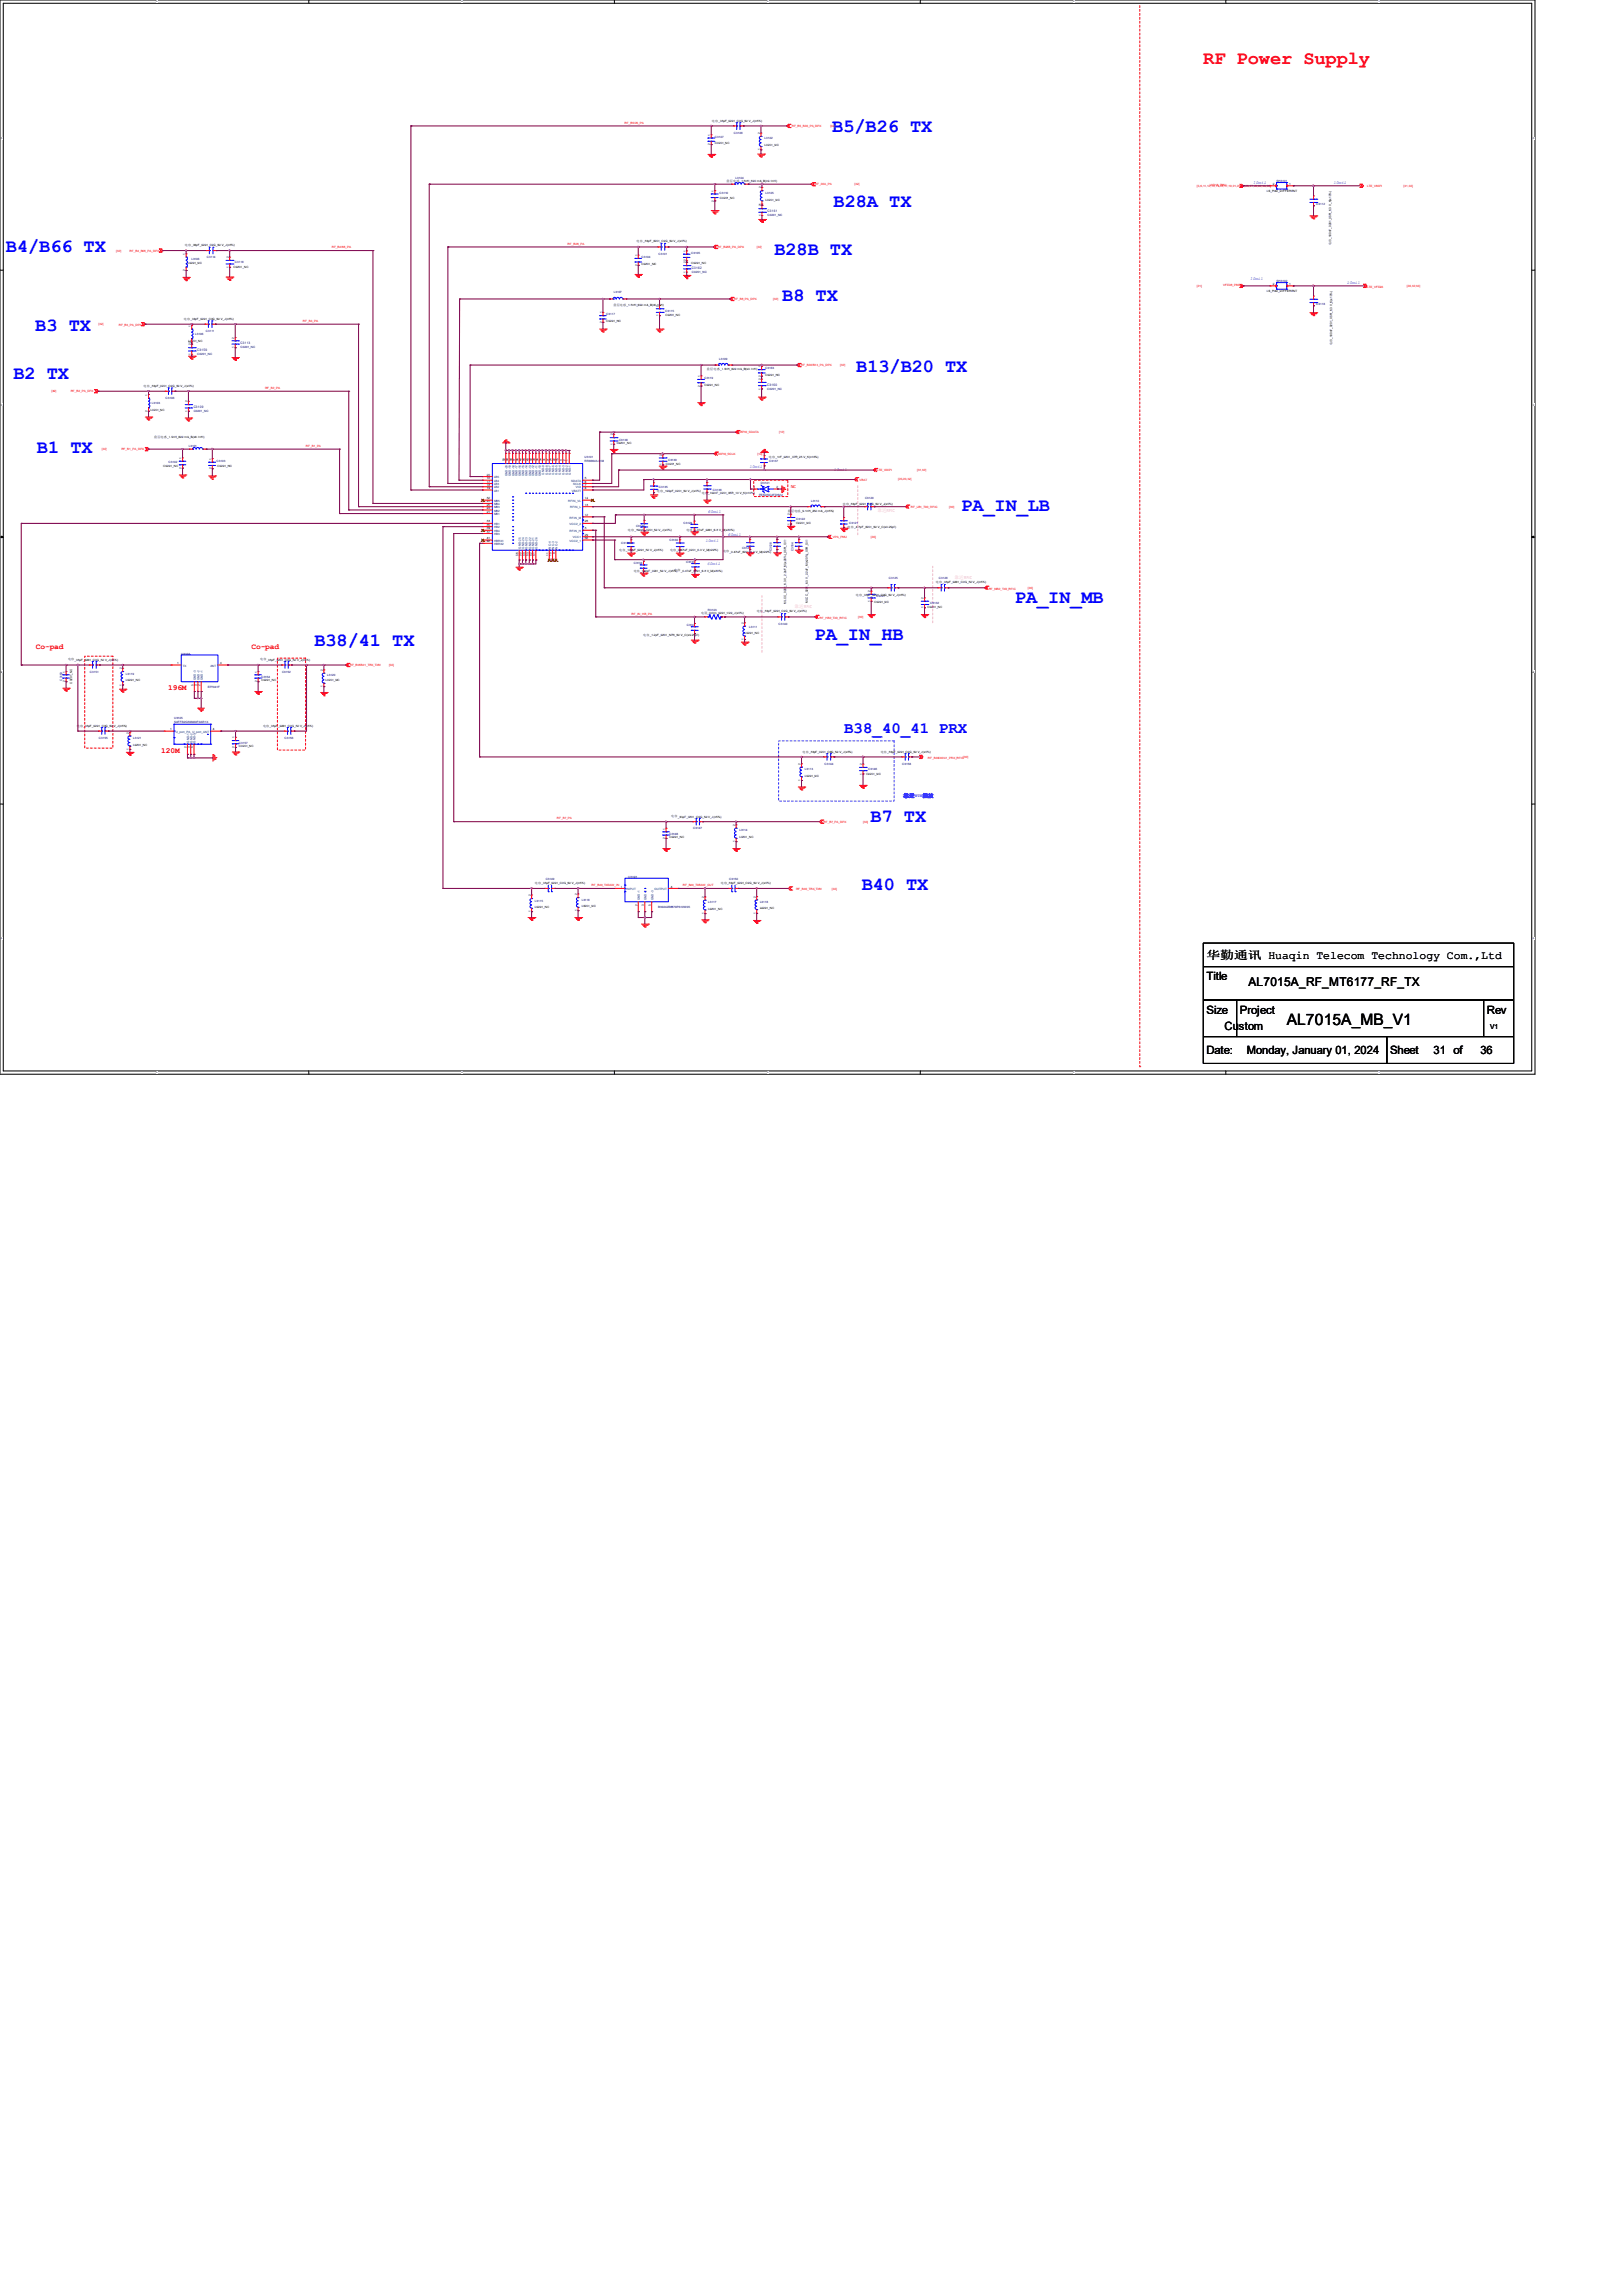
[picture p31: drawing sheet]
<svg xmlns="http://www.w3.org/2000/svg" width="210mm" height="297mm" viewBox="0 0 210 297" stroke-linecap="round" stroke-linejoin="round" font-family="sans-serif">
<defs><g id="words">
<text font-size="2.4" fill="#f00" x="155.7" y="8.3">RF Power Supply</text>
<g font-size="2.4" fill="#00f">
<text x="107.7" y="17.1">B5/B26 TX</text>
<text x="107.9" y="26.8">B28A TX</text>
<text x=".8" y="32.6">B4/B66 TX</text>
<text x="100.2" y="33.1">B28B TX</text>
<text x="101.2" y="39">B8 TX</text>
<text x="4.6" y="42.9">B3 TX</text>
<text x="1.7" y="49.1">B2 TX</text>
<text x="110.8" y="48.1">B13/B20 TX</text>
<text x="4.8" y="58.7">B1 TX</text>
<text x="124.4" y="66.1">PA_IN_LB</text>
<text x="40.7" y="83.6">B38/41 TX</text>
<text x="105.4" y="82.8">PA_IN_HB</text>
<text x="131.3" y="78.1">PA_IN_MB</text>
<text x="112.6" y="106.4">B7 TX</text>
<text x="111.5" y="115.2">B40 TX</text>
</g>
<text font-size="2" fill="#00f" x="109.2" y="94.9">B38_40_41 PRX</text>
<text font-size="2" x="166.5" y="132.6">AL7015A_MB_V1</text>
<text font-size="1.6" x="161.5" y="127.6">AL7015A_RF_MT6177_RF_TX</text>
<g font-size="1.5">
<text x="156.1" y="124.2">华勤通讯 Huaqin Telecom Technology Com.,Ltd</text>
<text x="156.1" y="126.9">Title</text>
<text x="156.1" y="131.2">Size</text>
<text x="160.4" y="131.2">Project</text>
<text x="192.4" y="131.2">Rev</text>
<text x="156.1" y="136.4">Date:</text>
<text x="158.5" y="133.4">Custom</text>
<text x="161.3" y="136.4">Monday, January 01, 2024</text>
<text x="179.9" y="136.4">Sheet</text>
<text x="185.5" y="136.4">31 of</text>
<text x="191.6" y="136.4">36</text>
</g>
<g font-size="1" fill="#f00">
<text x="32.6" y="84">Co-pad</text>
<text x="4.7" y="84">Co-pad</text>
<text x="21.8" y="89.3">196M</text>
<text x="20.9" y="97.5">120M</text>
</g>
<text font-size=".9" x="192.8" y="133.2">V1</text>
<g font-size=".6" fill="#00f">
<text x="162.2" y="23.7">10mil</text>
<text x="172.6" y="23.7">10mil</text>
<text x="161.8" y="36.2">10mil</text>
<text x="174.3" y="36.7">10mil</text>
<text x="97" y="60.6">10mil</text>
<text x="107.9" y="61">10mil</text>
<text x="91.3" y="70.1">10mil</text>
<text x="91.6" y="66.4">60mil</text>
<text x="94.2" y="69.4">60mil</text>
<text x="91.5" y="73.1">60mil</text>
</g>
<text font-size=".6" fill="#f00" x="102.3" y="63.2">NC</text>
<g font-size=".6" fill="#ff80ff">
<text x="113.5" y="66.3">靠近RFIC</text>
<text x="123.5" y="74.9">靠近RFIC</text>
<text x="102.8" y="78.7">靠近RFIC</text>
</g>
<g font-size=".6" fill="#8000ff">
<text x="116.9" y="103.2">靠近</text>
<text x="118.4" y="103.2">WTR</text>
<text x="119.4" y="103.2">摆放</text>
</g>
<g font-size=".4" fill="#f00">
<text x="80.8" y="16">RF_B5/26_PA</text>
<text x="102.5" y="16.4">RF_B5_B26_PA_DPX</text>
<text x="107.4" y="16.4">[32]</text>
<text x="105.5" y="24">RF_28A_PA</text>
<text x="110.6" y="24">[32]</text>
<text x="154.9" y="24.2">[5,6,11,12,13,15,16,17,19,21,23,25,26,27,28,30,35,36]</text>
<text x="156.6" y="24.1">VIO18_PMU</text>
<text x="176.9" y="24.3">LTE_VMIPI</text>
<text x="181.6" y="24.2">[31,32]</text>
<text x="15" y="32.6">[32]</text>
<text x="16.8" y="32.6">RF_B4_B66_PA_DPX</text>
<text x="42.9" y="32.1">RF_B4/66_PA</text>
<text x="73.5" y="31.7">RF_B28_PA</text>
<text x="92.8" y="32.1">RF_B28B_PA_DPX</text>
<text x="97.9" y="32">[32]</text>
<text x="39.2" y="41.7">RF_B3_PA</text>
<text x="95" y="38.9">RF_B8_PA_DPX</text>
<text x="100" y="38.8">[32]</text>
<text x="154.9" y="37.1">[21]</text>
<text x="158.3" y="37">VFE28_PMU</text>
<text x="176.9" y="37.2">LTE_VFE28</text>
<text x="182" y="37.1">[26,32,33]</text>
<text x="12.7" y="42.1">[32]</text>
<text x="15.4" y="42.2">RF_B3_PA_DPX</text>
<text x="103.6" y="47.4">RF_B20/B13_PA_DPX</text>
<text x="108.7" y="47.4">[32]</text>
<text x="6.6" y="50.8">[32]</text>
<text x="9.1" y="50.8">RF_B2_PA_DPX</text>
<text x="34.3" y="50.3">RF_B2_PA</text>
<text x="13.2" y="58.3">[32]</text>
<text x="15.7" y="58.3">RF_B1_PA_DPX</text>
<text x="39.6" y="57.8">RF_B1_PA</text>
<text x="92.9" y="58.8">MIPI0_SCLK</text>
<text x="95.7" y="56.1">MIPI0_SDATA</text>
<text x="98" y="58.8">[12]</text>
<text x="100.8" y="56.1">[12]</text>
<text x="111.2" y="62.2">VBAT</text>
<text x="113.5" y="61">LTE_VMIPI</text>
<text x="116.2" y="62.2">[25,29,32]</text>
<text x="117.9" y="65.7">RF_LB1_TX0_RFIC</text>
<text x="118.7" y="61">[31,32]</text>
<text x="122.8" y="65.7">[30]</text>
<text x="107.8" y="69.6">VPA_PMU</text>
<text x="112.7" y="69.6">[20]</text>
<text x="127.9" y="76.3">RF_MB2_TX0_RFIC</text>
<text x="133" y="76.2">[30]</text>
<text x="81.7" y="79.6">RF_IN_HB_PA</text>
<text x="106.1" y="80.1">RF_HB2_TX0_RFIC</text>
<text x="111" y="80">[30]</text>
<text x="45.3" y="86.2">RF_B38B41_TRX_TXM</text>
<text x="50.3" y="86.2">[32]</text>
<text x="120.1" y="98.2">RF_B38/40/41_PRX_RFIC[30]</text>
<text x="72.1" y="106.1">RF_B7_PA</text>
<text x="106.6" y="106.5">RF_B7_PA_DPX</text>
<text x="111.7" y="106.5">[32]</text>
<text x="76.5" y="114.7">RF_B40_TXSAW_IN</text>
<text x="88.4" y="114.7">RF_B40_TXSAW_OUT</text>
<text x="103" y="115.2">RF_B40_TRX_TXM</text>
<text x="107.7" y="115.1">[32]</text>
</g>
<g font-size=".4">
<text x="91.9" y="17.6" transform="rotate(-90 91.9 17.6)">1</text>
<text x="92.1" y="15.7">电容_33pF_0201_C0G_50 V_J(±5%)</text>
<text x="98.4" y="17.4" transform="rotate(-90 98.4 17.4)">2</text>
<text x="91.9" y="18.8" transform="rotate(-90 91.9 18.8)">2</text>
<text x="92.5" y="18.7">C0201_NC</text>
<text x="94" y="23.5">叠层电感_1.5nH_600 mA_B(±0.1nH)</text>
<text x="98.4" y="19.5" transform="rotate(-90 98.4 19.5)">1</text>
<text x="98.9" y="18.9">L0201_NC</text>
<text x="164.7" y="23.9">2</text>
<text x="166.8" y="23.9">1</text>
<text x="92.4" y="26.1" transform="rotate(-90 92.4 26.1)">2</text>
<text x="92.4" y="24.8" transform="rotate(-90 92.4 24.8)">1</text>
<text x="93.1" y="25.7">C0201_NC</text>
<text x="98.5" y="28" transform="rotate(-90 98.5 28)">1</text>
<text x="98.5" y="26.7" transform="rotate(-90 98.5 26.7)">21</text>
<text x="98.5" y="24.4" transform="rotate(-90 98.5 24.4)">2</text>
<text x="99.1" y="26">L0201_NC</text>
<text x="163.9" y="24.9">LS_PAD_DIFFERENT</text>
<text x="23.9" y="31.8">电容_33pF_0201_C0G_50 V_J(±5%)</text>
<text x="24" y="35.1" transform="rotate(-90 24 35.1)">2</text>
<text x="24" y="33" transform="rotate(-90 24 33)">1</text>
<text x="24.3" y="34.2">L0201_NC</text>
<text x="29.6" y="34.7" transform="rotate(-90 29.6 34.7)">1</text>
<text x="29.6" y="33.4" transform="rotate(-90 29.6 33.4)">2</text>
<text x="30.2" y="34.6">C0201_NC</text>
<text x="82.4" y="31.4">电容_33pF_0201_C0G_50 V_J(±5%)</text>
<text x="82.5" y="34.4" transform="rotate(-90 82.5 34.4)">2</text>
<text x="82.5" y="33.1" transform="rotate(-90 82.5 33.1)">1</text>
<text x="83" y="34.3">C0201_NC</text>
<text x="88.7" y="35.3" transform="rotate(-90 88.7 35.3)">1</text>
<text x="88.7" y="34.1" transform="rotate(-90 88.7 34.1)">22</text>
<text x="88.7" y="32.6" transform="rotate(-90 88.7 32.6)">1</text>
<text x="89.5" y="34.1">C0201_NC</text>
<text x="172.3" y="31.7" transform="rotate(-90 172.3 31.7)">电容_100nF_0201_X5R_6.3 V_K(±10%)</text>
<text x="23.8" y="41.4">电容_33pF_0201_C0G_50 V_J(±5%)</text>
<text x="77.9" y="41.8" transform="rotate(-90 77.9 41.8)">2</text>
<text x="77.9" y="40.6" transform="rotate(-90 77.9 40.6)">1</text>
<text x="78.4" y="41.7">C0201_NC</text>
<text x="79.4" y="39.5">叠层电感_1.5nH_600 mA_B(±0.1nH)</text>
<text x="85.2" y="40.9" transform="rotate(-90 85.2 40.9)">1</text>
<text x="85.2" y="39.7" transform="rotate(-90 85.2 39.7)">2</text>
<text x="86.1" y="40.9">C0201_NC</text>
<text x="163.9" y="37.8">LS_PAD_DIFFERENT</text>
<text x="164.7" y="36.9">2</text>
<text x="166.8" y="36.9">1</text>
<text x="24.4" y="44.2">L0201_NC</text>
<text x="24.7" y="45.9" transform="rotate(-90 24.7 45.9)">1</text>
<text x="24.7" y="44.7" transform="rotate(-90 24.7 44.7)">2</text>
<text x="24.7" y="42.3" transform="rotate(-90 24.7 42.3)">1</text>
<text x="30.3" y="45" transform="rotate(-90 30.3 45)">1</text>
<text x="30.3" y="43.8" transform="rotate(-90 30.3 43.8)">2</text>
<text x="91.5" y="47.9">叠层电感_1.5nH_600 mA_B(±0.1nH)</text>
<text x="98.4" y="47.5" transform="rotate(-90 98.4 47.5)">1</text>
<text x="172.4" y="44.6" transform="rotate(-90 172.4 44.6)">电容_100nF_0201_X5R_6.3 V_K(±10%)</text>
<text x="18.6" y="50.1">电容_33pF_0201_C0G_50 V_J(±5%)</text>
<text x="19.1" y="53.3" transform="rotate(-90 19.1 53.3)">2</text>
<text x="19.1" y="51.2" transform="rotate(-90 19.1 51.2)">1</text>
<text x="19.5" y="53.1">L0201_NC</text>
<text x="24.3" y="53.3" transform="rotate(-90 24.3 53.3)">1</text>
<text x="24.3" y="52.1" transform="rotate(-90 24.3 52.1)">2</text>
<text x="90.6" y="50" transform="rotate(-90 90.6 50)">2</text>
<text x="90.6" y="48.8" transform="rotate(-90 90.6 48.8)">1</text>
<text x="91.1" y="49.9">C0201_NC</text>
<text x="98.4" y="50.4" transform="rotate(-90 98.4 50.4)">1</text>
<text x="98.4" y="49.2" transform="rotate(-90 98.4 49.2)">2</text>
<text x="98.4" y="48.8" transform="rotate(-90 98.4 48.8)">2</text>
<text x="99" y="48.6">C0201_NC</text>
<text x="19.9" y="56.6">叠层电感_1.5nH_600 mA_B(±0.1nH)</text>
<text x="23.5" y="59.4" transform="rotate(-90 23.5 59.4)">1</text>
<text x="27.4" y="59.5" transform="rotate(-90 27.4 59.5)">1</text>
<text x="65.3" y="59.7" transform="rotate(-90 65.3 59.7)">50</text>
<text x="65.8" y="59.7" transform="rotate(-90 65.8 59.7)">49</text>
<text x="66.2" y="59.7" transform="rotate(-90 66.2 59.7)">48</text>
<text x="66.6" y="59.7" transform="rotate(-90 66.6 59.7)">47</text>
<text x="67.1" y="59.7" transform="rotate(-90 67.1 59.7)">46</text>
<text x="67.5" y="59.7" transform="rotate(-90 67.5 59.7)">45</text>
<text x="67.9" y="59.7" transform="rotate(-90 67.9 59.7)">44</text>
<text x="68.4" y="59.7" transform="rotate(-90 68.4 59.7)">43</text>
<text x="68.8" y="59.7" transform="rotate(-90 68.8 59.7)">40</text>
<text x="69.2" y="59.7" transform="rotate(-90 69.2 59.7)">38</text>
<text x="69.6" y="59.7" transform="rotate(-90 69.6 59.7)">36</text>
<text x="70.1" y="59.7" transform="rotate(-90 70.1 59.7)">34</text>
<text x="70.5" y="59.7" transform="rotate(-90 70.5 59.7)">31</text>
<text x="71" y="59.7" transform="rotate(-90 71 59.7)">27</text>
<text x="71.4" y="59.7" transform="rotate(-90 71.4 59.7)">24</text>
<text x="71.8" y="59.7" transform="rotate(-90 71.8 59.7)">22</text>
<text x="72.2" y="59.7" transform="rotate(-90 72.2 59.7)">15</text>
<text x="72.7" y="59.7" transform="rotate(-90 72.7 59.7)">4</text>
<text x="73.1" y="59.7" transform="rotate(-90 73.1 59.7)">2</text>
<text x="73.5" y="59.7" transform="rotate(-90 73.5 59.7)">1</text>
<text x="79.3" y="57.6" transform="rotate(-90 79.3 57.6)">1</text>
<text x="79.3" y="56.3" transform="rotate(-90 79.3 56.3)">2</text>
<text x="79.8" y="57.5">C0201_NC</text>
<text x="85.6" y="59" transform="rotate(-90 85.6 59)">2</text>
<text x="99.5" y="59.3">电容_1nF_0201_X7R_25 V_K(±10%)</text>
<text x="21.1" y="60.4">C0201_NC</text>
<text x="23.5" y="60.7" transform="rotate(-90 23.5 60.7)">2</text>
<text x="27.4" y="60.8" transform="rotate(-90 27.4 60.8)">2</text>
<text x="28.1" y="60.4">C0201_NC</text>
<text x="63" y="62">16</text>
<text x="63" y="62.4">17</text>
<text x="63" y="62.9">18</text>
<text x="63" y="63.3">19</text>
<text x="63" y="61.6">20</text>
<text x="63" y="65.9">23</text>
<text x="63" y="65.5">25</text>
<text x="63" y="65">26</text>
<text x="63" y="64.6">32</text>
<text x="75.7" y="62">5</text>
<text x="75.7" y="62.4">6</text>
<text x="75.7" y="62.9">7</text>
<text x="75.7" y="63.3">8</text>
<text x="75.7" y="65.5">13</text>
<text x="75.7" y="64.6">14</text>
<text x="85" y="63.7">电容_100pF_0201_50 V_J(±5%)</text>
<text x="85.6" y="60.2" transform="rotate(-90 85.6 60.2)">1</text>
<text x="86.2" y="60.1">C0201_NC</text>
<text x="90.8" y="64">电容_100nF_0201_X5R_10 V_K(±10%)</text>
<text x="97.5" y="63.2">1</text>
<text x="100.5" y="63.2">2</text>
<text x="109.1" y="65.3">电容_33pF_0201_C0G_50 V_J(±5%)</text>
<text x="63" y="66.3">21</text>
<text x="63" y="67.6">33</text>
<text x="63" y="68">35</text>
<text x="63" y="68.9">37</text>
<text x="63" y="68.5">39</text>
<text x="63" y="69.8">41</text>
<text x="63" y="70.2">42</text>
<text x="67.1" y="71.9" transform="rotate(-90 67.1 71.9)">56</text>
<text x="67.5" y="71.9" transform="rotate(-90 67.5 71.9)">55</text>
<text x="67.9" y="71.9" transform="rotate(-90 67.9 71.9)">54</text>
<text x="68.4" y="71.9" transform="rotate(-90 68.4 71.9)">53</text>
<text x="68.8" y="71.9" transform="rotate(-90 68.8 71.9)">52</text>
<text x="69.2" y="71.9" transform="rotate(-90 69.2 71.9)">51</text>
<text x="71" y="71.9" transform="rotate(-90 71 71.9)">11</text>
<text x="71.4" y="71.9" transform="rotate(-90 71.4 71.9)">10</text>
<text x="71.8" y="71.7" transform="rotate(-90 71.8 71.7)">9</text>
<text x="75.7" y="68.5">3</text>
<text x="75.7" y="66.8">12</text>
<text x="75.7" y="67.6">28</text>
<text x="75.7" y="69.3">29</text>
<text x="75.7" y="69.8">30</text>
<text x="80.1" y="71.3">电容_100pF_0201_50 V_J(±5%)</text>
<text x="81.2" y="68.7">电容_100pF_0201_50 V_J(±5%)</text>
<text x="86.7" y="71.3">电容_0.47uF_0201_6.3 V_M(±20%)</text>
<text x="88.8" y="68.7">电容_0.47uF_0201_6.3 V_M(±20%)</text>
<text x="93.6" y="71.5">电容_0.47uF_0201_6.3 V_M(±20%)</text>
<text x="101.9" y="66.3">叠层电感_9.1nH_250 mA_J(±5%)</text>
<text x="102.2" y="67.9" transform="rotate(-90 102.2 67.9)">1</text>
<text x="102.2" y="66.7" transform="rotate(-90 102.2 66.7)">2</text>
<text x="103" y="67.9">C0201_NC</text>
<text x="109.7" y="68.3">电容_4.7pF_0201_50 V_C(±0.25pf)</text>
<text x="82" y="74">电容_100pF_0201_50 V_J(±5%)</text>
<text x="87.2" y="74">电容_0.47uF_0201_6.3 V_M(±20%)</text>
<text x="110.7" y="77.1">电容_33pF_0201_C0G_50 V_J(±5%)</text>
<text x="112.6" y="77.9" transform="rotate(-90 112.6 77.9)">1</text>
<text x="112.6" y="76.6" transform="rotate(-90 112.6 76.6)">2</text>
<text x="113.1" y="78">C0201_NC</text>
<text x="119.5" y="77.5" transform="rotate(-90 119.5 77.5)">2</text>
<text x="121.1" y="75.4">电容_33pF_0201_C0G_50 V_J(±5%)</text>
<text x="83.2" y="82.3">电容_1.2pF_0201_NP0_50 V_C(±0.25pf)</text>
<text x="90.7" y="79.5">电阻_0ohm_0201_1/20_J(±5%)</text>
<text x="96.2" y="82.9" transform="rotate(-90 96.2 82.9)">1</text>
<text x="96.2" y="80.7" transform="rotate(-90 96.2 80.7)">2</text>
<text x="96.4" y="82">L0201_NC</text>
<text x="97.9" y="79.2">电容_33pF_0201_C0G_50 V_J(±5%)</text>
<text x="101.7" y="78.1" transform="rotate(-90 101.7 78.1)">MLCC_0201_6.3 V_2.2uF_M(±20%)_X5R_贴片</text>
<text x="104.5" y="78" transform="rotate(-90 104.5 78)">MLCC_0201_6.3 V_2.2uF_M(±20%)_X5R_贴片</text>
<text x="119.5" y="78.7" transform="rotate(-90 119.5 78.7)">1</text>
<text x="120" y="78.7">C0201_NC</text>
<text x="8.4" y="88.3" transform="rotate(-90 8.4 88.3)">2</text>
<text x="8.4" y="87" transform="rotate(-90 8.4 87)">1</text>
<text x="8.8" y="85.5">电容_33pF_0201_C0G_50 V_J(±5%)</text>
<text x="9.4" y="88.5" transform="rotate(-90 9.4 88.5)">C0201_NC</text>
<text x="15.7" y="88.7" transform="rotate(-90 15.7 88.7)">1</text>
<text x="15.7" y="86.6" transform="rotate(-90 15.7 86.6)">2</text>
<text x="16.3" y="88.1">L0201_NC</text>
<text x="22.9" y="85.9">1</text>
<text x="25" y="88.7" transform="rotate(-90 25 88.7)">5</text>
<text x="25.5" y="88.7" transform="rotate(-90 25.5 88.7)">3</text>
<text x="25.9" y="88.7" transform="rotate(-90 25.9 88.7)">2</text>
<text x="28.5" y="85.9">4</text>
<text x="33.3" y="88.3" transform="rotate(-90 33.3 88.3)">2</text>
<text x="33.3" y="87" transform="rotate(-90 33.3 87)">1</text>
<text x="33.7" y="85.5">电容_33pF_0201_C0G_50 V_J(±5%)</text>
<text x="33.8" y="88.1">C0201_NC</text>
<text x="41.8" y="88.9" transform="rotate(-90 41.8 88.9)">1</text>
<text x="41.8" y="86.8" transform="rotate(-90 41.8 86.8)">2</text>
<text x="42.1" y="88.1">L0201_NC</text>
<text x="9.9" y="94">电容_33pF_0201_C0G_50 V_J(±5%)</text>
<text x="16.7" y="95" transform="rotate(-90 16.7 95)">2</text>
<text x="22" y="94.5">1</text>
<text x="27.6" y="94.5">4</text>
<text x="30.4" y="95.6" transform="rotate(-90 30.4 95.6)">1</text>
<text x="34" y="94">电容_33pF_0201_C0G_50 V_J(±5%)</text>
<text x="16.7" y="97.1" transform="rotate(-90 16.7 97.1)">1</text>
<text x="17.2" y="96.5">L0201_NC</text>
<text x="24.1" y="96.8" transform="rotate(-90 24.1 96.8)">2</text>
<text x="24.6" y="96.8" transform="rotate(-90 24.6 96.8)">3</text>
<text x="25" y="96.8" transform="rotate(-90 25 96.8)">5</text>
<text x="30.4" y="96.8" transform="rotate(-90 30.4 96.8)">2</text>
<text x="30.9" y="96.7">C0201_NC</text>
<text x="103.6" y="101.1" transform="rotate(-90 103.6 101.1)">1</text>
<text x="103.6" y="99" transform="rotate(-90 103.6 99)">2</text>
<text x="103.8" y="97.4">电容_33pF_0201_C0G_50 V_J(±5%)</text>
<text x="104.1" y="100.5">L0201_NC</text>
<text x="111.6" y="100.3" transform="rotate(-90 111.6 100.3)">1</text>
<text x="111.6" y="99" transform="rotate(-90 111.6 99)">2</text>
<text x="112.1" y="100.3">C0201_NC</text>
<text x="114" y="97.4">电容_33pF_0201_C0G_50 V_J(±5%)</text>
<text x="86.1" y="107.4" transform="rotate(-90 86.1 107.4)">1</text>
<text x="86.9" y="105.8">电容_33pF_0201_C0G_50 V_J(±5%)</text>
<text x="95.1" y="106.9" transform="rotate(-90 95.1 106.9)">2</text>
<text x="86.1" y="108.6" transform="rotate(-90 86.1 108.6)">2</text>
<text x="86.6" y="108.5">C0201_NC</text>
<text x="95.1" y="109" transform="rotate(-90 95.1 109)">1</text>
<text x="95.7" y="108.5">L0201_NC</text>
<text x="68.7" y="118.1" transform="rotate(-90 68.7 118.1)">1</text>
<text x="68.7" y="116" transform="rotate(-90 68.7 116)">2</text>
<text x="69.2" y="114.4">电容_33pF_0201_C0G_50 V_J(±5%)</text>
<text x="69.2" y="117.5">L0201_NC</text>
<text x="74.7" y="117.9" transform="rotate(-90 74.7 117.9)">1</text>
<text x="74.7" y="115.9" transform="rotate(-90 74.7 115.9)">2</text>
<text x="75.3" y="117.4">L0201_NC</text>
<text x="80.4" y="114.9">1</text>
<text x="82.5" y="117.2" transform="rotate(-90 82.5 117.2)">2</text>
<text x="83.3" y="117.2" transform="rotate(-90 83.3 117.2)">3</text>
<text x="84.2" y="117.2" transform="rotate(-90 84.2 117.2)">5</text>
<text x="86.8" y="114.9">4</text>
<text x="91.1" y="118.3" transform="rotate(-90 91.1 118.3)">1</text>
<text x="91.1" y="116.2" transform="rotate(-90 91.1 116.2)">2</text>
<text x="91.7" y="117.7">L0201_NC</text>
<text x="93.3" y="114.3">电容_33pF_0201_C0G_50 V_J(±5%)</text>
<text x="97.8" y="118.2" transform="rotate(-90 97.8 118.2)">1</text>
<text x="97.8" y="116.2" transform="rotate(-90 97.8 116.2)">2</text>
<text x="98.3" y="117.7">L0201_NC</text>
</g>
<g font-size=".4" fill="#000080">
<text x="92.5" y="17.8">C3107</text>
<text x="95" y="17.3">C3106</text>
<text x="95.2" y="23.1">L3104</text>
<text x="98.9" y="18">L3102</text>
<text x="165.2" y="23.6">SH3101</text>
<text x="93.1" y="25.1">C3110</text>
<text x="99.1" y="25.1">L3105</text>
<text x="99.3" y="27.4">C3161</text>
<text x="99.3" y="28">C0201_NC</text>
<text x="170.3" y="26.5">C3112</text>
<text x="24.8" y="33.7">L3108</text>
<text x="26.8" y="33.4">C3114</text>
<text x="30.4" y="34.1">C3116</text>
<text x="83" y="33.4">C3104</text>
<text x="85.2" y="32.9">C3101</text>
<text x="89.5" y="32.9">C3105</text>
<text x="89.5" y="34.8">C3162</text>
<text x="89.5" y="35.3">C0201_NC</text>
<text x="78.4" y="40.8">C3117</text>
<text x="79.4" y="38">L3107</text>
<text x="86.1" y="40.3">C3115</text>
<text x="165.2" y="36.5">SH3102</text>
<text x="170.3" y="39.5">C3118</text>
<text x="25.3" y="43.4">L3106</text>
<text x="25.5" y="45.4">C3159</text>
<text x="25.5" y="45.9">C0201_NC</text>
<text x="26.6" y="43">C3111</text>
<text x="31.1" y="44.5">C3113</text>
<text x="31.1" y="45.1">C0201_NC</text>
<text x="93.1" y="46.5">L3109</text>
<text x="99" y="47.8">C3163</text>
<text x="19.6" y="52.3">L3103</text>
<text x="21.4" y="51.7">C3108</text>
<text x="25.1" y="52.8">C3109</text>
<text x="25.1" y="53.3">C0201_NC</text>
<text x="91.1" y="49">C3119</text>
<text x="99.3" y="49.9">C3160</text>
<text x="99.3" y="50.4">C0201_NC</text>
<text x="21.8" y="59.9">C3102</text>
<text x="24.4" y="57.8">L3101</text>
<text x="28" y="59.8">C3103</text>
<text x="75.7" y="59.3">U3101</text>
<text x="75.7" y="59.8">RR88643-31M</text>
<text x="80.1" y="57">C3138</text>
<text x="86.4" y="59.7">C3139</text>
<text x="99.5" y="59.8">C3137</text>
<text x="85.3" y="63.2">C3135</text>
<text x="92.2" y="63.5">C3136</text>
<text x="98.2" y="64.1">PESDSC2FD5VU</text>
<text x="98.5" y="62.6">D3101</text>
<text x="104.9" y="65">L3110</text>
<text x="111.9" y="64.5">C3120</text>
<text x="80.4" y="70.4">C3131</text>
<text x="82.3" y="68.2">C3124</text>
<text x="86.6" y="70">C3130</text>
<text x="88.4" y="67.8">C3123</text>
<text x="96" y="71">C3129</text>
<text x="99.9" y="71.3" transform="rotate(-90 99.9 71.3)">C3128</text>
<text x="102.7" y="71.3" transform="rotate(-90 102.7 71.3)">C3164</text>
<text x="103" y="67.4">C3122</text>
<text x="109.9" y="67.8">C3121</text>
<text x="82" y="73">C3134</text>
<text x="88.8" y="72.9">C3133</text>
<text x="113.4" y="77.3">C3127</text>
<text x="115" y="75">C3125</text>
<text x="121.5" y="75">C3126</text>
<text x="88.9" y="81">C3141</text>
<text x="91.6" y="79.1">R3103</text>
<text x="96.9" y="81.2">L3111</text>
<text x="100.8" y="80.8">C3140</text>
<text x="120.4" y="78.2">C3132</text>
<text x="8" y="88.1" transform="rotate(-90 8 88.1)">C3153</text>
<text x="11.6" y="87">C3151</text>
<text x="16.3" y="87.3">L3119</text>
<text x="23.5" y="84.7">U3104</text>
<text x="26.9" y="89">EP7041F</text>
<text x="33.8" y="87.7">C3154</text>
<text x="36.5" y="87">C3152</text>
<text x="42.3" y="87.5">L3120</text>
<text x="12.8" y="95.6">C3155</text>
<text x="17.2" y="95.6">L3121</text>
<text x="22.5" y="93.1">U3105</text>
<text x="22.5" y="93.6">SAFFB2G59MA3F0AR1X</text>
<text x="36.8" y="95.6">C3156</text>
<text x="30.9" y="96.2">C3157</text>
<text x="104.1" y="99.7">L3113</text>
<text x="106.7" y="98.9">C3144</text>
<text x="112.4" y="99.7">C3146</text>
<text x="116.8" y="98.9">C3158</text>
<text x="89.7" y="107.3">C3147</text>
<text x="95.7" y="107.6">L3114</text>
<text x="70.6" y="113.9">C3149</text>
<text x="81.3" y="113.6">U3103</text>
<text x="86.6" y="108">C3148</text>
<text x="94.4" y="113.9">C3150</text>
<text x="69.2" y="116.7">L3115</text>
<text x="75.3" y="116.6">L3116</text>
<text x="85.2" y="117.5">B39242B8879P810W05</text>
<text x="91.7" y="116.9">L3117</text>
<text x="98.3" y="116.9">L3118</text>
</g>
<g font-size=".4" fill="#004080">
<text x="63.9" y="62.4">LB4</text>
<text x="63.9" y="62.8">LB3</text>
<text x="63.9" y="63.2">LB2</text>
<text x="63.9" y="63.6">LB1</text>
<text x="63.9" y="61.9">LB5</text>
<text x="63.9" y="65.8">MB3</text>
<text x="63.9" y="65.4">MB4</text>
<text x="63.9" y="64.9">MB5</text>
<text x="65.7" y="61.6" transform="rotate(-90 65.7 61.6)">GND-20</text>
<text x="66.1" y="61.6" transform="rotate(-90 66.1 61.6)">GND-19</text>
<text x="66.6" y="61.6" transform="rotate(-90 66.6 61.6)">GND-18</text>
<text x="67" y="61.6" transform="rotate(-90 67 61.6)">GND-17</text>
<text x="67.4" y="61.6" transform="rotate(-90 67.4 61.6)">GND-16</text>
<text x="67.8" y="61.6" transform="rotate(-90 67.8 61.6)">GND-15</text>
<text x="68.2" y="61.6" transform="rotate(-90 68.2 61.6)">GND-14</text>
<text x="68.7" y="61.6" transform="rotate(-90 68.7 61.6)">GND-13</text>
<text x="69.1" y="61.6" transform="rotate(-90 69.1 61.6)">GND-12</text>
<text x="69.6" y="61.6" transform="rotate(-90 69.6 61.6)">GND-11</text>
<text x="70" y="61.6" transform="rotate(-90 70 61.6)">GND-10</text>
<text x="70.4" y="61.4" transform="rotate(-90 70.4 61.4)">GND-9</text>
<text x="70.9" y="61.4" transform="rotate(-90 70.9 61.4)">GND-8</text>
<text x="71.3" y="61.4" transform="rotate(-90 71.3 61.4)">GND-7</text>
<text x="71.7" y="61.4" transform="rotate(-90 71.7 61.4)">GND-6</text>
<text x="72.1" y="61.4" transform="rotate(-90 72.1 61.4)">GND-5</text>
<text x="72.6" y="61.4" transform="rotate(-90 72.6 61.4)">GND-4</text>
<text x="73" y="61.4" transform="rotate(-90 73 61.4)">GND-3</text>
<text x="73.5" y="61.4" transform="rotate(-90 73.5 61.4)">GND-2</text>
<text x="73.5" y="64.9">RFIN_VL</text>
<text x="73.8" y="65.8">RFIN_L</text>
<text x="73.9" y="61.4" transform="rotate(-90 73.9 61.4)">GND-1</text>
<text x="73.9" y="62.4">SDATA</text>
<text x="74" y="63.6">VBATT</text>
<text x="74.2" y="62.8">SCLK</text>
<text x="74.5" y="63.2">VIO</text>
<text x="63.9" y="66.7">MB1</text>
<text x="63.9" y="66.2">MB2</text>
<text x="63.9" y="68">HB1</text>
<text x="63.9" y="68.4">HB2</text>
<text x="63.9" y="69.3">HB3</text>
<text x="63.9" y="68.8">HB4</text>
<text x="63.9" y="70.1">HBRX1</text>
<text x="63.9" y="70.5">HBRX2</text>
<text x="67.4" y="71" transform="rotate(-90 67.4 71)">GND-25</text>
<text x="67.8" y="71" transform="rotate(-90 67.8 71)">GND-24</text>
<text x="68.2" y="71" transform="rotate(-90 68.2 71)">GND-23</text>
<text x="68.7" y="71" transform="rotate(-90 68.7 71)">GND-22</text>
<text x="69.1" y="71" transform="rotate(-90 69.1 71)">GND-21</text>
<text x="69.6" y="71" transform="rotate(-90 69.6 71)">GND-26</text>
<text x="71.3" y="71" transform="rotate(-90 71.3 71)">NC-4</text>
<text x="71.7" y="71" transform="rotate(-90 71.7 71)">NC-3</text>
<text x="72.1" y="71" transform="rotate(-90 72.1 71)">NC-2</text>
<text x="73.7" y="68.8">RFIN_H</text>
<text x="73.7" y="67.1">RFIN_M</text>
<text x="73.7" y="68">VCC2_2</text>
<text x="73.7" y="70.1">VCC2_1</text>
<text x="74.1" y="69.7">VCC1</text>
<text x="23.7" y="86.3">TX</text>
<text x="25.4" y="88" transform="rotate(-90 25.4 88)">GND-3</text>
<text x="25.8" y="88" transform="rotate(-90 25.8 88)">GND-2</text>
<text x="26.2" y="88" transform="rotate(-90 26.2 88)">GND-1</text>
<text x="27.2" y="86.3">ANT</text>
<text x="22.7" y="94.8">U_port_PA U_port_ANT</text>
<text x="24.5" y="96.1" transform="rotate(-90 24.5 96.1)">GND-1</text>
<text x="24.9" y="96.1" transform="rotate(-90 24.9 96.1)">GND-2</text>
<text x="25.3" y="96.1" transform="rotate(-90 25.3 96.1)">GND-3</text>
<text x="81.1" y="115.2">INPUT</text>
<text x="82.8" y="116.5" transform="rotate(-90 82.8 116.5)">GND-1</text>
<text x="83.7" y="116.5" transform="rotate(-90 83.7 116.5)">GND-2</text>
<text x="84.5" y="116.5" transform="rotate(-90 84.5 116.5)">GND-3</text>
<text x="84.7" y="115.2">OUTPUT</text>
</g>
<g font-size=".3">
<text x="20.2" y=".3">5</text>
<text x="59.7" y=".3">4</text>
<text x="99.3" y=".3">3</text>
<text x="138.9" y=".3">2</text>
<text x="178.4" y=".3">1</text>
<text x=".1" y="17.9">D</text>
<text x="198.3" y="17.9">D</text>
<text x=".1" y="52.5">C</text>
<text x="198.3" y="52.5">C</text>
<text x=".1" y="87">B</text>
<text x="198.3" y="87">B</text>
<text x=".1" y="121.6">A</text>
<text x="198.3" y="121.6">A</text>
<text x="20.2" y="138.9">5</text>
<text x="59.7" y="138.9">4</text>
<text x="99.3" y="138.9">3</text>
<text x="138.9" y="138.9">2</text>
<text x="178.4" y="138.9">1</text>
</g>
</g></defs>
<path d="M0 0h198.6v139h-198.6zM.4 .4h197.8v138.2h-197.8z" fill="none" stroke="#000" stroke-width=".13"/>
<g fill="#fff">
<path d="M20.2 0h.2v.4h-.2z"/>
<path d="M20.2 138.6h.2v.4h-.2z"/>
</g>
<path d="M40 0v.4M40 138.6v.4" fill="none" stroke="#000" stroke-width=".13"/>
<g fill="#fff">
<path d="M59.7 0h.2v.4h-.2z"/>
<path d="M59.7 138.6h.2v.4h-.2z"/>
</g>
<path d="M79.5 0v.4M79.5 138.6v.4" fill="none" stroke="#000" stroke-width=".13"/>
<g fill="#fff">
<path d="M99.3 0h.1v.4h-.1z"/>
<path d="M99.3 138.6h.1v.4h-.1z"/>
</g>
<path d="M119.1 0v.4M119.1 138.6v.4" fill="none" stroke="#000" stroke-width=".13"/>
<g fill="#fff">
<path d="M138.9 0h.1v.4h-.1z"/>
<path d="M138.9 138.6h.1v.4h-.1z"/>
</g>
<path d="M158.6 0v.4M158.6 138.6v.4" fill="none" stroke="#000" stroke-width=".13"/>
<g fill="#fff">
<path d="M178.4 0h.2v.4h-.2z"/>
<path d="M178.4 138.6h.2v.4h-.2z"/>
<path d="M.1 17.7h.2v.3h-.2z"/>
<path d="M198.3 17.7h.2v.3h-.2z"/>
<path d="M.1 52.2h.2v.4h-.2z"/>
<path d="M198.3 52.2h.2v.4h-.2z"/>
</g>
<path d="M0 35h.4M198.2 35h.4" fill="none" stroke="#000" stroke-width=".13"/>
<g fill="#fff">
<path d="M.1 86.8h.2v.3h-.2z"/>
<path d="M198.3 86.8h.2v.3h-.2z"/>
</g>
<path d="M0 69.5h.4M198.2 69.5h.4" fill="none" stroke="#000" stroke-width=".13"/>
<path d="M.2 69.4l.2 .1-.2 .1zM198.2 69.5l.2-.1v.2z" fill="#000" stroke="#000" stroke-width=".13"/>
<g fill="#fff">
<path d="M.1 121.3h.2v.4h-.2z"/>
<path d="M198.3 121.3h.2v.4h-.2z"/>
</g>
<path d="M0 104.1h.4M198.2 104.1h.4M155.7 125.1h40.2v4.3h-40.2zM155.7 122h40.2v3.1h-40.2zM155.7 129.4h4.3v4.8h-4.3zM155.7 134.2h23.8v3.4h-23.8zM160 129.4h32v4.8h-32zM179.5 134.2h16.4v3.4h-16.4zM192 129.4h3.9v4.8h-3.9z" fill="none" stroke="#000" stroke-width=".13"/>
<path d="M147.5 .7v137.3M147.5 138h.1" fill="none" stroke="#f00" stroke-width=".13" stroke-dasharray=".3"/>
<path d="M97.5 62.1h4.4v2.2h-4.4zM11 84.9h3.6v11.9h-3.6zM35.9 85.2h3.6v11.9h-3.6z" fill="none" stroke="#f00" stroke-width=".13" stroke-dasharray=".3 .3"/>
<path d="M100.8 95.9h14.9v7.8h-14.9z" fill="none" stroke="#8000ff" stroke-width=".13" stroke-dasharray=".3 .3"/>
<path d="M111 69.2v-6.5M98.6 84.4v-7.3M120.7 80.6v-7.3" fill="none" stroke="#ff80ff" stroke-width=".13" stroke-dasharray=".3 .3"/>
<g fill="none" stroke="#f00" stroke-width=".13">
<path d="M91.6 20h.9M92 17.4h.1M92 18.7h.1M92 17.4v.5M92 18.3v.4M92.5 20h.1M94.9 16.3h.1M94.9 16.3h.4M95.8 16.3h.4M96.2 16.3h.1M98 19.9h.9M98.5 19.4h.1"/>
<path d="M98.5 17.2h.1M98.5 17.2v.5M98.5 19v.4M98.9 19.9h.1M102 16.1h.1M102 16.5h.1M102 16.1l-.2 .2 .2 .2M102.2 16.5h.1M102.2 16.1h.1M102.2 16.1l-.2 .2 .2 .2M20.6 32.2h.1M20.6 32.6h.1"/>
<path d="M20.6 32.2l.2 .2-.2 .2M20.8 32.6h.1M20.8 32.2h.1M20.8 32.2l.3 .2-.3 .2M23.7 35.9h.8M23.8 36.1h.6M23.9 36.2h.1M23.9 36.2h.4M24 36.3h.1M24.1 32.9h.1M24.1 35h.1M24.1 32.9v.4"/>
<path d="M24.1 34.6v.4M24.1 36.3h.1M24.4 36.1h.1M24.5 35.9h.1M26.7 32.4h.1M26.7 32.4h.4M27.6 32.4h.4M28 32.4h.1M29.3 35.9h.8M29.4 36h.6M29.5 36.2h.1M29.5 36.2h.4"/>
<path d="M29.7 36.3h.1M29.7 34.6h.1M29.7 33.3h.1M29.7 33.3v.4M29.7 34.2v.4M29.8 36.3h.1M30 36h.1M30.1 35.9h.1M78.9 38.7h.1M78.9 38.7h.4M80.6 38.7h.4M81 38.7h.1"/>
<path d="M82.2 35.5h.8M82.3 35.6h.6M82.4 35.8h.1M82.4 35.8h.4M82.5 35.9h.1M82.6 33h.1M82.6 34.3h.1M82.6 33v.4M82.6 33.9v.4M82.6 35.9h.1M82.9 35.6h.1M83 35.5h.1"/>
<path d="M85.1 32h.1M85.1 32h.5M85.3 39.5h.1M85.3 39.5v.5M86 32h.4M86.4 32h.1M88.4 35.6h.9M88.6 35.8h.6M88.7 35.9h.1M88.7 35.9h.3M88.8 36.1h.1M88.9 32.5h.1"/>
<path d="M88.9 33.7h.1M88.9 35.2h.1M88.9 34h.1M88.9 32.5v.4M88.9 33.3v.4M88.9 34v.4M88.9 34.8v.4M88.9 36.1h.1M89.2 35.8h.1M89.3 35.6h.1M91.7 20.1h.7M91.9 20.2h.1"/>
<path d="M91.9 20.2h.3M92 20.4h.1M92 27.3h.9M92.1 20.4h.1M92.2 27.4h.6M92.3 27.6h.1M92.3 27.6h.4M92.4 20.1h.1M92.5 27.7h.1M92.5 24.7h.1M92.5 26h.1M92.5 24.7v.4"/>
<path d="M92.5 25.6v.4M92.5 31.7h.1M92.5 32.2h.1M92.5 31.7l-.2 .3 .2 .2M92.8 32.2h.1M92.8 31.7h.1M92.8 31.7l-.3 .3 .3 .2M92.8 27.4h.1M92.9 27.3h.1M94.7 38.5h.1M94.7 38.9h.1M94.7 23.8h.1"/>
<path d="M94.7 38.5l-.3 .2 .3 .2M94.7 23.8h.4M94.9 38.9h.1M94.9 38.5h.1M94.9 38.5l-.2 .2 .2 .2M96.4 23.8h.4M96.8 23.8h.1M98.2 28.4h.9M98.2 20.1h.6M98.3 20.2h.1M98.3 28.5h.6M98.3 20.2h.4"/>
<path d="M98.4 28.7h.1M98.4 28.7h.4M98.4 20.3h.1M98.5 20.3h.1M98.6 28.8h.1M98.6 27.9h.1M98.6 26.6h.1M98.6 26.4h.1M98.6 24.3h.1M98.6 24.3v.4M98.6 26v.4M98.6 26.6v.4"/>
<path d="M98.6 27.5v.4M98.7 28.8h.1M98.8 20.1h.1M98.9 28.5h.1M99.1 28.4h.1M105.2 23.6h.1M105.2 24h.1M105.2 23.6l-.3 .2 .3 .2M105.4 24h.1M105.4 23.6h.1M105.4 23.6l-.2 .2 .2 .2M160.4 24.3h.1"/>
<path d="M160.4 37.2h.1M160.4 23.8l.3 .2M160.4 36.8l.3 .2M160.7 24h.1M160.7 24.3h.1M160.7 37h.1M160.7 37.2h.1M160.7 24l-.3 .3M160.7 23.8l.2 .2M160.7 37l-.3 .2M160.7 36.8l.2 .2M160.9 24h.1"/>
<path d="M160.9 37h.1M160.9 24l-.2 .3M160.9 37l-.2 .2M164.3 24h.1M164.3 37h.1M164.3 24h.9M164.3 37h.9M166.5 24h.8M166.5 37h.8M167.3 24h.1M167.3 37h.1M169.5 27.9h.9"/>
<path d="M169.6 28.1h.7M169.8 28.2h.1M169.8 28.2h.3M169.9 28.3h.1M170 39.6h.1M170 38.3h.1M170 26.6h.1M170 25.4h.1M170 25.4v.4M170 26.2v.4M170 38.3v.4M170 39.2v.4"/>
<path d="M170 28.3h.1M170.3 28.1h.1M170.4 27.9h.1M176 23.8h.1M176 24.3h.1M176 23.8l.2 .2-.2 .3M176.2 23.8h.1M176.2 24.3h.1M176.2 23.8l.2 .2-.2 .3M176.4 36.8h.1M176.4 37.2h.1M176.4 36.8l.3 .2-.3 .2"/>
<path d="M176.7 36.8h.1M176.7 37.2h.1M176.7 36.8l.2 .2-.2 .2M12.2 50.4h.1M12.2 50.8h.1M12.2 50.4l.3 .2-.3 .2M12.5 50.8h.1M12.5 50.4h.1M12.5 50.4l.2 .2-.2 .2M18.3 41.7h.1M18.3 42.2h.1M18.3 41.7l.2 .3-.2 .2"/>
<path d="M18.5 42.2h.1M18.5 41.7h.1M18.5 41.7l.3 .3-.3 .2M18.8 57.9h.1M18.8 58.3h.1M18.8 54h.8M18.8 57.9l.2 .2-.2 .2M18.9 54.1h.6M19 58.3h.1M19 57.9h.1M19 57.9l.2 .2-.2 .2M19 54.2h.1"/>
<path d="M19 54.2h.4M19.2 54.4h.1M19.2 51.1h.1M19.2 53.2h.1M19.2 51.1v.4M19.2 52.8v.4M19.3 54.4h.1M19.5 54.1h.1M19.6 54h.1M21.4 50.6h.1M21.4 50.6h.4M22.2 50.6h.4"/>
<path d="M22.6 50.6h.1M23.6 59.3h.1M23.6 59.3v.4M24 54.1h.8M24.1 54.2h.6M24.2 54.4h.1M24.2 54.4h.4M24.3 54.5h.1M24.4 53.2h.1M24.4 51.9h.1M24.4 46.1h.9M24.4 51.9v.5"/>
<path d="M24.4 52.8v.4M24.4 54.5h.1M24.5 58.1h.1M24.5 46.2h.6M24.5 58.1h.4M24.6 46.4h.1M24.6 46.4h.4M24.7 54.2h.1M24.8 46.5h.1M24.8 54.1h.1M24.8 45.8h.1M24.8 44.5h.1"/>
<path d="M24.8 42.1h.1M24.8 44.3h.1M24.8 42.1v.5M24.8 43.9v.4M24.8 44.5v.5M24.8 45.4v.4M25.1 46.2h.1M25.3 46.1h.1M26.2 58.1h.5M26.5 42h.1M26.5 42h.5M26.7 58.1h.1"/>
<path d="M27.4 42h.5M27.5 59.4h.1M27.5 59.4v.4M27.9 42h.1M30 46.3h.9M30.1 46.4h.6M30.3 46.5h.1M30.3 46.5h.3M30.4 46.7h.1M30.4 45h.1M30.4 43.7h.1M30.4 43.7v.4"/>
<path d="M30.4 44.5v.5M30.5 46.7h.1M30.7 46.4h.1M30.9 46.3h.1M65 57.3h.9M65.2 57.2h.5M65.3 57.1h.1M65.3 57.1h.3M65.4 56.9h.1M65.4 58.7h.1M65.4 58.7v1.3M65.5 56.9h.1"/>
<path d="M65.7 57.2h.1M65.9 57.3h.1M65.9 58.7h.1M65.9 58.7v1.3M66.3 58.7h.1M66.3 58.7v1.3M66.8 58.7h.1M66.8 58.7v1.3M67.2 58.7h.1M67.2 58.7v1.3M67.6 58.7h.1M67.6 58.7v1.3"/>
<path d="M68 58.7h.1M68 58.7v1.3M68.5 58.7h.1M68.5 58.7v1.3M68.9 58.7h.1M68.9 58.7v1.3M69.3 58.7h.1M69.3 58.7v1.3M69.8 58.7h.1M69.8 58.7v1.3M70.2 58.7h.1M70.2 58.7v1.3"/>
<path d="M70.7 58.7h.1M70.7 58.7v1.3M71.1 58.7h.1M71.1 58.7v1.3M71.5 58.7h.1M71.5 58.7v1.3M71.9 58.7h.1M71.9 58.7v1.3M72.3 58.7h.1M72.3 58.7v1.3M72.8 58.7h.1M72.8 58.7v1.3"/>
<path d="M73.2 58.7h.1M73.2 58.7v1.3M73.7 58.7h.1M73.7 58.7v1.3M77.6 42.6h.8M77.7 42.7h.6M77.9 42.8h.1M77.9 42.8h.3M78 43h.1M78 40.4h.1M78 41.7h.1M78 40.4v.5"/>
<path d="M78 41.3v.4M78.1 43h.1M78.3 42.7h.1M78.4 42.6h.1M79 58.2h.8M79.1 58.3h.6M79.2 58.4h.1M79.2 58.4h.4M79.4 58.5h.1M79.4 57.5h.1M79.4 56.2h.1M79.4 56.2v.4"/>
<path d="M79.4 57.1v.4M79.5 58.5h.1M79.7 58.3h.1M79.8 58.2h.1M84.9 42.6h.9M85 42.7h.6M85.2 42.8h.1M85.2 42.8h.3M85.3 43h.1M85.3 40.9h.1M85.3 40.4v.5M85.4 43h.1"/>
<path d="M85.6 42.7h.1M85.8 58.8h.1M85.8 58.8v.5M85.8 59.7v.5M85.8 42.6h.1M90.3 52.1h.8M90.4 52.2h.6M90.6 52.4h.1M90.6 52.4h.3M90.7 52.5h.1M90.7 48.6h.1M90.7 50h.1"/>
<path d="M90.7 48.6v.5M90.7 49.5v.5M90.8 52.5h.1M91 52.2h.1M91.1 52.1h.1M92.4 58.7h.1M92.4 58.7l.2 .2M92.5 47.2h.1M92.5 47.2h.5M92.6 58.7h.1M92.6 58.5h.1M92.6 58.5l-.2 .2"/>
<path d="M92.6 58.7l.2 .2M92.8 58.5h.1M92.8 58.5l-.2 .2M94.2 47.2h.5M94.7 47.2h.1M95.2 55.9h.1M95.2 55.9l.2 .2M95.4 55.9h.1M95.4 55.7h.1M95.4 55.9l.2 .2M95.4 55.7l-.2 .2M95.6 55.7h.1"/>
<path d="M95.6 55.7l-.2 .2M98.1 51.4h.9M98.3 51.5h.6M98.4 51.6h.1M98.4 51.6h.4M98.4 58.5h.9M98.5 51.8h.1M98.6 50.3h.1M98.6 49.1h.1M98.6 47.4h.1M98.6 48.7h.1M98.6 58.4h.6"/>
<path d="M98.6 47.4v.4M98.6 48.3v.4M98.6 49.1v.4M98.6 49.9v.4M98.6 51.8h.1M98.7 58.3h.1M98.7 58.3h.4M98.8 58.2h.1M98.9 51.5h.1M98.9 59h.1M98.9 59v.4M98.9 59.9v.4"/>
<path d="M98.9 58.2h.1M99 51.4h.1M99.2 58.4h.1M99.3 58.5h.1M103.3 47h.1M103.3 47.5h.1M103.3 47l-.2 .2 .2 .3M103.5 47.5h.1M103.5 47h.1M103.5 47l-.2 .2 .2 .3M169.5 40.5h.9M169.6 40.6h.7"/>
<path d="M169.8 40.7h.1M169.8 40.7h.3M169.9 40.9h.1M170 40.9h.1M170.3 40.6h.1M170.4 40.5h.1M23.2 61.5h.8M23.3 61.6h.6M23.5 61.7h.1M23.5 61.7h.3M23.6 61.8h.1M23.6 60.6h.1"/>
<path d="M23.6 60.2v.4M23.7 61.8h.1M23.9 61.6h.1M24 61.5h.1M27 61.6h.9M27.1 61.7h.7M27.3 61.8h.1M27.3 61.8h.3M27.4 62h.1M27.5 60.7h.1M27.5 60.2v.5M27.5 62h.1"/>
<path d="M27.8 61.7h.1M27.9 61.6h.1M62.4 62.1h.1M62.4 62.6h.1M62.4 63h.1M62.4 63.4h.1M62.4 61.7h.1M62.4 66.5h.1M62.4 66h.1M62.4 65.6h.1M62.4 65.2h.1M62.4 64.7h.1"/>
<path d="M62.4 67.7h.1M62.4 68.2h.1M62.4 69h.1M62.4 68.6h.1M62.4 69.9h.1M62.4 70.3h.1M62.4 64.7h1.3M62.4 65.6h1.3M62.4 68.6h1.3M62.4 62.1h1.3M62.4 62.6h1.3M62.4 63h1.3"/>
<path d="M62.4 63.4h1.3M62.4 61.7h1.3M62.4 66.5h1.3M62.4 66h1.3M62.4 65.2h1.3M62.4 67.7h1.3M62.4 69.9h1.3M62.4 68.2h1.3M62.4 69h1.3M62.4 70.3h1.3M66.8 73.4h.8M66.9 73.5h.6"/>
<path d="M67 73.7h.1M67 73.7h.4M67.1 73.8h.1M67.2 72.5h.1M67.2 71.2v1.3M67.2 73.8h.1M67.5 73.5h.1M67.6 73.4h.1M67.6 72.5h.1M67.6 71.2v1.3M68 72.5h.1M68 71.2v1.3"/>
<path d="M68.5 72.5h.1M68.5 71.2v1.3M68.9 72.5h.1M68.9 71.2v1.3M69.3 72.5h.1M69.3 71.2v1.3M71.1 72.5h.1M71.1 71.2v1.3M71.5 72.5h.1M71.5 71.2v1.3M71.9 72.5h.1M71.9 71.2v1.3"/>
<path d="M75.4 64.7h1.3M75.4 65.6h1.3M75.4 68.6h1.3M75.4 62.1h1.3M75.4 62.6h1.3M75.4 63h1.3M75.4 63.4h1.3M75.4 66.9h1.3M75.4 67.7h1.3M75.4 69.5h1.3M75.4 69.9h1.3M76.7 68.6h.1"/>
<path d="M76.7 62.1h.1M76.7 62.6h.1M76.7 63h.1M76.7 63.4h.1M76.7 66.9h.1M76.7 65.6h.1M76.7 64.7h.1M76.7 67.7h.1M76.7 69.5h.1M76.7 69.9h.1M81.2 71.6h.9M81.3 71.7h.7"/>
<path d="M81.5 71.8h.1M81.5 71.8h.3M81.6 72h.1M81.7 69.8h.1M81.7 71.2h.1M81.7 69.8v.5M81.7 70.7v.5M81.7 72h.1M82 71.7h.1M82.1 71.6h.1M82.8 74.2h.9M82.9 68.9h.9"/>
<path d="M83 74.3h.6M83.1 69h.6M83.1 74.4h.1M83.1 74.4h.3M83.2 69.1h.1M83.2 69.1h.4M83.2 74.5h.1M83.3 72.6h.1M83.3 74h.1M83.3 72.6v.5M83.3 73.5v.5M83.3 74.5h.1"/>
<path d="M83.3 69.3h.1M83.4 67.4h.1M83.4 68.7h.1M83.4 67.4v.4M83.4 68.2v.5M83.4 69.3h.1M83.6 74.3h.1M83.7 69h.1M83.7 74.2h.1M83.8 68.9h.1M84.2 64.1h.8M84.3 64.2h.6"/>
<path d="M84.4 64.3h.1M84.4 64.3h.4M84.5 64.5h.1M84.6 62.5h.1M84.6 63.8h.1M84.6 62.5v.4M84.6 63.3v.5M84.6 64.5h.1M84.9 64.2h.1M85 64.1h.1M85.3 60.3h.9M85.4 60.5h.7"/>
<path d="M85.6 60.6h.1M85.6 60.6h.3M85.7 60.7h.1M85.8 60.2h.1M85.8 60.7h.1M86.1 60.5h.1M86.2 60.3h.1M87.5 71.6h.9M87.6 71.7h.7M87.8 71.8h.1M87.8 71.8h.3M87.9 72h.1"/>
<path d="M88 71.2h.1M88 69.8h.1M88 69.8v.5M88 70.7v.5M88 72h.1M88.3 71.7h.1M88.4 71.6h.1M89.4 68.8h.9M89.5 74.3h.9M89.5 69h.7M89.6 74.5h.7M89.7 69.1h.1"/>
<path d="M89.7 69.1h.3M89.7 74.6h.1M89.7 74.6h.4M89.8 69.2h.1M89.8 67.4h.1M89.8 68.7h.1M89.8 67.4v.5M89.8 68.3v.4M89.9 69.2h.1M89.9 74.7h.1M89.9 73.8h.1M89.9 72.5h.1"/>
<path d="M89.9 72.5v.4M89.9 73.4v.4M90 74.7h.1M90.2 69h.1M90.3 74.5h.1M90.3 68.8h.1M90.4 74.3h.1M91.1 64.7h.8M91.2 79.8h.1M91.2 64.9h.6M91.2 79.8h.4M91.3 65h.1"/>
<path d="M91.3 65h.4M91.4 65.1h.1M91.5 62.4h.1M91.5 63.7h.1M91.5 62.4v.5M91.5 63.3v.4M91.5 65.1h.1M91.8 64.9h.1M91.9 64.7h.1M93.3 79.8h.5M93.8 79.8h.1M96.6 71.5h.9"/>
<path d="M96.7 71.7h.6M96.9 71.8h.1M96.9 71.8h.3M97 71.9h.1M97 69.8h.1M97 71.1h.1M97 69.8v.4M97 70.7v.4M97.1 71.9h.1M97.3 71.7h.1M97.5 71.5h.1M97.6 63.3h.1"/>
<path d="M97.6 63.3h.4M98.9 60.3h.1M100.1 71.5h.9M100.2 63.3h.4M100.2 71.7h.7M100.4 71.8h.1M100.4 71.8h.3M100.5 71.9h.1M100.5 69.8h.1M100.5 71.1h.1M100.5 69.8v.4M100.5 70.7v.4"/>
<path d="M100.6 71.9h.1M100.6 63.3h.1M100.7 79.8h.1M100.7 79.8h.4M100.9 71.7h.1M101 71.5h.1M101.2 63.7h.1M101.2 62.9v.8M101.3 63.6h.1M101.3 63v.6M101.4 63.1h.1M101.4 63.1v.4"/>
<path d="M101.6 63.3h.1M101.6 63.2v.1M101.6 79.8h.4M101.9 68.1h.8M102 79.8h.1M102 68.2h.6M102.2 68.4h.1M102.2 68.4h.3M102.3 68.5h.1M102.3 67.8h.1M102.3 66.5h.1M102.3 66.5v.5"/>
<path d="M102.3 67.4v.4M102.4 68.5h.1M102.6 68.2h.1M102.7 68.1h.1M102.9 71.2h.9M103.1 71.3h.6M103.2 71.5h.1M103.2 71.5h.3M103.3 71.6h.1M103.4 69.8h.1M103.4 71.1h.1M103.4 69.8v.4"/>
<path d="M103.4 70.7v.4M103.4 71.6h.1M103.7 71.3h.1M103.8 71.2h.1M104.5 65.6h.1M104.5 65.6h.4M105.5 79.8h.1M105.5 79.8l.2 .3M105.7 79.8h.1M105.7 79.6h.1M105.7 79.8l.2 .3M105.7 79.6l-.2 .2"/>
<path d="M105.9 79.6h.1M105.9 79.6l-.2 .2M106.2 65.6h.4M106.6 65.6h.1M107.1 69.5h.1M107.1 69.5l.2 .2M107.3 69.5h.1M107.3 69.7h.1M107.3 69.5l.2 .2M107.3 69.3l-.2 .2M107.5 69.7h.1M107.5 69.3l-.2 .2"/>
<path d="M108.8 68.4h.8M108.9 68.5h.6M109 68.7h.1M109 68.7h.3M109.1 68.8h.1M109.2 67h.1M109.2 68.2h.1M109.2 67v.4M109.2 67.8v.4M109.2 68.8h.1M109.5 68.5h.1M109.6 68.4h.1"/>
<path d="M110.6 62.1h.1M110.6 62.1l.2 .2M110.8 62.1h.1M110.8 61.8h.1M110.8 62.1l.2 .2M110.8 61.8l-.2 .3M111 61.8h.1M111 61.8l-.2 .3M111.8 65.6h.1M111.8 65.6h.5M112.3 79.5h.9M112.4 79.7h.6"/>
<path d="M112.6 79.8h.1M112.6 79.8h.3M112.7 79.9h.1M112.7 65.6h.4M112.7 77.8h.1M112.7 76.5h.1M112.7 76.5v.4M112.7 77.4v.4M112.8 79.9h.1M113 79.7h.1M113 60.8h.1M113 60.8l.2 .2"/>
<path d="M113.1 65.6h.1M113.2 79.5h.1M113.2 60.8h.1M113.2 60.6h.1M113.2 60.8l.3 .2M113.2 60.6l-.2 .2M113.5 60.6h.1M113.5 60.6l-.3 .2M114.9 76.1h.1M114.9 76.1h.4M115.7 76.1h.5M116.2 76.1h.1"/>
<path d="M117.2 65.6h.1M117.2 65.6l.2 .2M117.4 65.6h.1M117.4 65.4h.1M117.4 65.6l.2 .2M117.4 65.4l-.2 .2M117.6 65.4h.1M117.6 65.4l-.2 .2M119.2 79.5h.9M119.3 79.7h.6M119.5 79.8h.1M119.5 79.8h.3"/>
<path d="M119.6 79.9h.1M119.6 78.7h.1M119.6 77.4h.1M119.6 77.4v.4M119.6 78.2v.5M119.7 79.9h.1M119.9 79.7h.1M120.1 79.5h.1M121.4 76.1h.1M121.4 76.1h.4M122.2 76.1h.5M122.7 76.1h.1"/>
<path d="M127.4 76.1h.1M127.4 76.1l.2 .2M127.6 76.1h.1M127.6 75.9h.1M127.6 76.1l.2 .2M127.6 75.9l-.2 .2M127.8 75.9h.1M127.8 75.9l-.2 .2M8.1 89.1h.9M8.3 89.2h.5M8.4 89.3h.1M8.4 89.3h.3"/>
<path d="M8.5 89.5h.1M8.6 86.9h.1M8.6 88.2h.1M8.6 86.9v.4M8.6 87.8v.4M8.6 89.5h.1M8.8 89.2h.1M9 89.1h.1M11.6 86.1h.1M11.6 86.1h.4M12.4 86.1h.5M12.7 94.6h.1"/>
<path d="M12.7 94.6h.5M12.9 86.1h.1M13.6 94.6h.4M14 94.6h.1M15.5 89.2h.8M15.6 89.3h.6M15.7 89.5h.1M15.7 89.5h.3M15.8 89.6h.1M15.9 88.6h.1M15.9 86.5h.1M15.9 86.5v.4"/>
<path d="M15.9 88.2v.4M15.9 89.6h.1M16.2 89.3h.1M16.3 89.2h.1M16.3 97.4h.9M16.5 97.5h.6M16.6 97.6h.1M16.6 97.6h.4M16.8 97.7h.1M16.8 97h.1M16.8 94.8h.1M16.8 94.8v.4"/>
<path d="M16.8 96.6v.4M17.1 97.5h.1M17.2 97.4h.1M21.3 94.6h.1M21.3 94.6h1.2M22.1 86.1h.1M22.1 86.1h1.4M24.3 97.6h.1M24.3 96.3v1.3M24.7 97.6h.1M24.7 96.3v1.3M25.1 97.6h.1"/>
<path d="M25.1 96.3v1.3M25.1 89.5h.1M25.1 88.2v1.3M25.6 91.7h.1M25.6 89.5h.1M25.6 91.7h.9M25.6 88.2v1.3M25.7 91.8h.1M25.7 91.8h.6M25.9 91.9h.3M26 92h.1M26 89.5h.1"/>
<path d="M26 88.2v1.3M26.2 91.9h.1M27.3 94.6h1.3M27.6 97.7h.1M27.6 97.7v.8M27.7 97.8h.1M27.7 97.8v.6M27.8 98.3h.1M27.8 97.9v.4M27.9 98h.1M27.9 98v.1M28.2 86.1h1.3"/>
<path d="M28.6 94.6h.1M29.5 86.1h.1M30.1 97.3h.8M30.2 97.5h.6M30.3 97.6h.1M30.3 97.6h.3M30.4 97.7h.1M30.5 95.4h.1M30.5 96.7h.1M30.5 95.4v.4M30.5 96.3v.4M30.5 97.7h.1"/>
<path d="M30.8 97.5h.1M30.9 97.3h.1M33 89.5h.8M33.1 89.6h.6M33.2 89.7h.1M33.2 89.7h.4M33.4 89.9h.1M33.4 86.9h.1M33.4 88.2h.1M33.4 86.9v.4M33.4 87.8v.4M33.7 89.6h.1"/>
<path d="M33.8 89.5h.1M36.4 86.1h.1M36.4 86.1h.5M36.8 94.6h.1M36.8 94.6h.4M37.3 86.1h.4M37.6 94.6h.5M37.7 86.1h.1M38.1 94.6h.1M41.5 89.6h.8M41.6 89.7h.6M41.7 89.9h.1"/>
<path d="M41.7 89.9h.4M41.9 90h.1M41.9 88.9h.1M41.9 86.7h.1M41.9 86.7v.4M41.9 88.4v.5M42 90h.1M42.2 89.7h.1M42.3 89.6h.1M45 85.9h.1M45 86.3h.1M45 85.9l-.3 .2 .3 .2"/>
<path d="M45.2 86.3h.1M45.2 85.9h.1M45.2 85.9l-.2 .2 .2 .2M89.5 82.8h.8M89.6 83h.6M89.7 83.1h.1M89.7 83.1h.4M89.8 83.2h.1M89.9 80.7h.1M89.9 82h.1M89.9 80.7v.4M89.9 81.6v.4"/>
<path d="M89.9 83.2h.1M90.2 83h.1M90.3 82.8h.1M95.9 83.1h.9M96.1 83.2h.6M96.2 83.4h.1M96.2 83.4h.4M96.3 83.5h.1M96.4 82.8h.1M96.4 80.6h.1M96.4 80.6v.4M96.4 82.3v.5"/>
<path d="M96.4 83.5h.1M96.7 83.2h.1M96.8 83.1h.1M103.7 98.8h.1M103.7 98.8v.5M106.6 98h.1M106.6 98h.4M107.5 98h.4M107.9 98h.1M111.7 98.9h.1M111.7 98.9v.4M111.7 99.7v.5"/>
<path d="M116.7 98h.1M116.7 98h.4M117.6 98h.4M118 98h.1M119 97.7h.1M119 98.2h.1M119 97.7l.2 .3-.2 .2M119.2 97.7h.1M119.2 98.2h.1M119.2 97.7l.2 .3-.2 .2M68.3 118.7h.9M68.5 118.9h.6"/>
<path d="M68.6 119h.1M68.6 119h.4M68.7 119.1h.1M68.8 118h.1M68.8 115.8h.1M68.8 115.8v.5M68.8 117.6v.4M68.8 119.1h.1M69.1 118.9h.1M69.2 118.7h.1M70.5 115h.1M70.5 115h.5"/>
<path d="M71.4 115h.4M71.8 115h.1M74.4 118.7h.9M74.5 118.9h.6M74.6 119h.1M74.6 119h.4M74.8 119.1h.1M74.8 117.9h.1M74.8 115.7h.1M74.8 115.7v.5M74.8 117.4v.5M75.1 118.9h.1"/>
<path d="M75.3 118.7h.1M79.6 115h.1M79.6 115h1.3M82.6 118h.1M82.6 116.7v1.3M83 119.6h.9M83.1 119.7h.7M83.3 119.8h.1M83.3 119.8h.4M83.4 120h.1M83.4 118h.1M83.4 116.7v1.3"/>
<path d="M83.5 120h.1M83.8 119.7h.1M83.9 119.6h.1M84.3 118h.1M84.3 116.7v1.3M85.8 109.8h.8M85.9 109.9h.6M86 110.1h.1M86 110.1h.4M86.1 110.2h.1M86.2 107.2h.1M86.2 108.5h.1"/>
<path d="M86.2 107.2v.5M86.2 108.1v.4M86.2 110.2h.1M86.5 109.9h.1M86.5 115h1.3M86.6 109.8h.1M87.8 115h.1M89.6 106.3h.1M89.6 106.3h.5M90.5 106.3h.4M90.8 119h.9M90.9 106.3h.1"/>
<path d="M90.9 119.2h.6M91.1 119.3h.1M91.1 119.3h.3M91.2 119.4h.1M91.2 118.2h.1M91.2 116.1h.1M91.2 116.1v.4M91.2 117.8v.4M91.3 119.4h.1M91.5 119.2h.1M91.7 119h.1M94.2 115h.1"/>
<path d="M94.2 115h.5M94.8 109.8h.9M95 109.9h.5M95.1 110.1h.1M95.1 110.1h.3M95.1 115h.4M95.2 110.2h.1M95.2 108.9h.1M95.2 106.8h.1M95.2 106.8v.4M95.2 108.5v.4M95.3 110.2h.1"/>
<path d="M95.5 109.9h.1M95.5 115h.1M95.7 109.8h.1M97.5 119.1h.8M97.6 119.3h.6M97.7 119.4h.1M97.7 119.4h.4M97.9 119.5h.1M97.9 118.2h.1M97.9 116h.1M97.9 116v.5M97.9 117.7v.5"/>
<path d="M98 119.5h.1M98.2 119.3h.1M98.3 119.1h.1M102.2 114.8h.1M102.2 115.2h.1M102.2 114.8l-.2 .2 .2 .2M102.4 115.2h.1M102.4 114.8h.1M102.4 114.8l-.2 .2 .2 .2M103.3 101.9h.8M103.4 102h.6M103.5 102.1h.1"/>
<path d="M103.5 102.1h.4M103.7 102.2h.1M103.7 101h.1M103.7 100.5v.5M103.8 102.2h.1M104 102h.1M104.1 101.9h.1M106.3 106.1h.1M106.3 106.6h.1M106.3 106.1l-.3 .2 .3 .3M106.5 106.6h.1M106.5 106.1h.1"/>
<path d="M106.5 106.1l-.2 .2 .2 .3M111.2 101.6h.9M111.3 101.8h.7M111.5 101.9h.1M111.5 101.9h.3M111.6 102h.1M111.7 100.2h.1M111.7 102h.1M112 101.8h.1M112.1 101.6h.1"/>
</g>
<g fill="none" stroke="#00f" stroke-width=".13">
<path d="M91.6 17.9h.1M91.6 18.3h.1M91.6 17.9h.9M91.6 18.3h.9M92 17.9h.1M92 18.3h.1M95.3 15.9h.1M95.3 16.3h.1M95.3 15.9v.9M95.8 16.3h.1M95.8 15.9h.1M95.8 15.9v.9"/>
<path d="M98.5 18.5l-.2 .2 .2 .2M98.5 18.1l-.2 .2 .2 .2M98.5 17.7l-.2 .1 .2 .2M98.5 17.7h.1M98.5 19h.1M24.1 34.6h.1M24.1 33.3h.1M24.1 33.3l.2 .2-.2 .2M24.1 33.7l.2 .2-.2 .2M24.1 34.2l.2 .2-.2 .1M27.1 32h.1M27.1 32.4h.1"/>
<path d="M27.1 32v.9M27.6 32.4h.1M27.6 32h.1M27.6 32v.9M29.3 34.2h.8M29.3 33.7h.8M29.7 34.2h.1M29.7 33.7h.1M30.1 34.2h.1M30.1 33.7h.1M79.3 38.7h.1M79.7 38.7l-.2-.2-.2 .2"/>
<path d="M80.1 38.7l-.2-.2-.1 .2M80.6 38.7l-.2-.2-.2 .2M80.6 38.7h.1M82.2 33.4h.1M82.2 33.9h.1M82.2 33.4h.8M82.2 33.9h.8M82.6 33.4h.1M82.6 33.9h.1M84.9 40h.9M85.3 40h.1M85.6 31.5h.1"/>
<path d="M85.6 32h.1M85.6 31.5v.9M85.8 40h.1M86 32h.1M86 31.5h.1M86 31.5v.9M88.4 32.9h.1M88.4 33.3h.1M88.4 32.9h.9M88.4 33.3h.9M88.4 34.8h.9M88.4 34.4h.9"/>
<path d="M88.9 32.9h.1M88.9 33.3h.1M88.9 34.8h.1M88.9 34.4h.1M89.3 34.8h.1M89.3 34.4h.1M92 25.1h.1M92 25.6h.1M92 25.1h.9M92 25.6h.9M92.5 25.1h.1M92.5 25.6h.1"/>
<path d="M95.1 23.8h.1M95.5 23.8l-.2-.2-.2 .2M95.9 23.8l-.2-.2-.2 .2M96.3 23.8l-.2-.2-.2 .2M96.4 23.8h.1M98.2 27.5h.9M98.2 27h.9M98.6 27.5h.1M98.6 27h.1M98.6 24.7h.1M98.6 26h.1M98.6 25.6l-.2 .2 .2 .2"/>
<path d="M98.6 25.1l-.2 .2 .2 .2M98.6 24.7l-.2 .2 .2 .2M99.1 27.5h.1M99.1 27h.1M165.2 24h.1M165.2 24.5h.1M165.2 23.6h.1M165.2 37h.1M165.2 37.4h.1M165.2 36.6h.1M165.2 24.5h1.3M165.2 23.6v.9"/>
<path d="M165.2 36.6v.8M165.2 23.6h1.3M165.2 37.4h1.3M165.2 36.6h1.3M166.5 24h.1M166.5 23.6h.1M166.5 24.5h.1M166.5 37h.1M166.5 36.6h.1M166.5 37.4h.1M166.5 23.6v.9M166.5 36.6v.8"/>
<path d="M169.5 39.2h.9M169.5 38.7h.9M169.5 26.2h.9M169.5 25.8h.9M170 39.2h.1M170 38.7h.1M170 26.2h.1M170 25.8h.1M170.4 39.2h.1M170.4 38.7h.1M170.4 26.2h.1M170.4 25.8h.1"/>
<path d="M19.2 52.8h.1M19.2 51.5h.1M19.2 51.5l.2 .2-.2 .2M19.2 51.9l.2 .2-.2 .2M19.2 52.4l.2 .2-.2 .1M21.8 50.2h.1M21.8 50.6h.1M21.8 50.2v.9M22.2 50.6h.1M22.2 50.2h.1M22.2 50.2v.9M23.2 59.7h.1"/>
<path d="M23.2 59.7h.8M23.6 59.7h.1M24 52.8h.8M24 52.4h.8M24.4 52.8h.1M24.4 52.4h.1M24.4 45.4h.9M24.4 45h.9M24.8 45.4h.1M24.8 45h.1M24.8 52.8h.1M24.8 52.4h.1"/>
<path d="M24.8 43.9h.1M24.8 42.6h.1M24.8 42.6l.2 .2-.2 .2M24.8 43l.2 .2-.2 .2M24.8 43.4l.2 .2-.2 .2M24.9 58.1h.1M25.3 45.4h.1M25.3 45h.1M25.4 58.1l-.1-.1-.2-.1-.1 .1-.1 .1M25.8 58.1l-.2-.2-.2 .2M26.2 58.1l-.2-.2-.2 .2M26.2 58.1h.1"/>
<path d="M27 41.5h.1M27 42h.1M27 41.5v.9M27 59.8h.1M27 59.8h.9M27.4 42h.1M27.4 41.5h.1M27.4 41.5v.9M27.5 59.8h.1M30 44.5h.9M30 44.1h.9M30.4 44.5h.1"/>
<path d="M30.4 44.1h.1M30.9 44.5h.1M30.9 44.1h.1M63.7 60h11.7v11.2h-11.7zM77.6 40.9h.1M77.6 41.3h.1M77.6 40.9h.8M77.6 41.3h.8M78 40.9h.1M78 41.3h.1M79 57.1h.8M79 56.6h.8"/>
<path d="M79.4 57.1h.1M79.4 56.6h.1M79.8 57.1h.1M79.8 56.6h.1M84.9 40.4h.9M85.3 59.7h.9M85.3 59.3h.9M85.3 40.4h.1M85.8 59.7h.1M85.8 59.3h.1M85.8 40.4h.1M86.2 59.7h.1"/>
<path d="M86.2 59.3h.1M90.3 49.1h.1M90.3 49.5h.1M90.3 49.1h.8M90.3 49.5h.8M90.7 49.1h.1M90.7 49.5h.1M93 47.2h.1M93.3 47.2l-.1-.2-.2 .2M93.8 47.2l-.2-.2-.2 .2M94.2 47.2l-.2-.2-.2 .2M94.2 47.2h.1"/>
<path d="M98.1 47.8h.1M98.1 48.3h.1M98.1 49.9h.9M98.1 49.5h.9M98.1 47.8h.9M98.1 48.3h.9M98.4 59.4h.1M98.4 59.9h.1M98.4 59.4h.9M98.4 59.9h.9M98.6 49.9h.1M98.6 49.5h.1"/>
<path d="M98.6 47.8h.1M98.6 48.3h.1M98.9 59.4h.1M98.9 59.9h.1M99 49.9h.1M99 49.5h.1M23.2 60.2h.1M23.2 60.2h.8M23.6 60.2h.1M27 60.2h.1M27 60.2h.9M27.5 60.2h.1"/>
<path d="M66.3 64.3h.1M66.3 64.7h.1M66.3 65.2h.1M66.3 65.6h.1M66.3 66h.1M66.3 66.5h.1M66.3 66.9h.1M66.3 67.3h.1M66.3 68.6h.1M66.3 70.3h.1M66.3 69.9h.1M66.3 69.5h.1"/>
<path d="M66.3 69h.1M66.3 68.2h.1M68 63.8h.1M68 71.2h.1M68.5 71.2h.1M68.5 63.8h.1M68.9 71.2h.1M68.9 63.8h.1M69.3 71.2h.1M69.3 63.8h.1M69.8 71.2h.1M69.8 63.8h.1"/>
<path d="M70.2 71.2h.1M70.2 63.8h.1M70.7 71.2h.1M70.7 63.8h.1M71.1 71.2h.1M71.1 63.8h.1M71.5 71.2h.1M71.5 63.8h.1M71.9 71.2h.1M71.9 63.8h.1M72.3 71.2h.1M72.3 63.8h.1"/>
<path d="M72.8 71.2h.1M72.8 63.8h.1M73.2 71.2h.1M73.2 63.8h.1M73.7 71.2h.1M73.7 63.8h.1M74.1 71.2h.1M74.1 63.8h.1M75.4 66.9h.1M75.4 67.3h.1M75.4 67.7h.1M75.4 68.2h.1"/>
<path d="M75.4 68.6h.1M75.4 69h.1M81.2 70.3h.1M81.2 70.7h.1M81.2 70.7h.9M81.2 70.3h.9M81.7 70.3h.1M81.7 70.7h.1M82.8 73.1h.1M82.8 73.5h.1M82.8 73.1h.9M82.8 73.5h.9"/>
<path d="M82.9 67.8h.1M82.9 68.2h.1M82.9 67.8h.9M82.9 68.2h.9M83.3 73.1h.1M83.3 73.5h.1M83.4 67.8h.1M83.4 68.2h.1M84.2 62.9h.8M84.2 63.3h.8M84.6 62.9h.1M84.6 63.3h.1"/>
<path d="M85 62.9h.1M85 63.3h.1M87.5 70.7h.9M87.5 70.3h.9M88 70.7h.1M88 70.3h.1M88.4 70.7h.1M88.4 70.3h.1M89.4 67.9h.1M89.4 68.3h.1M89.4 67.9h.9M89.4 68.3h.9"/>
<path d="M89.5 73.4h.9M89.5 72.9h.9M89.8 67.9h.1M89.8 68.3h.1M89.9 73.4h.1M89.9 72.9h.1M90.4 73.4h.1M90.4 72.9h.1M91.1 63.3h.8M91.1 62.9h.8M91.5 62.9h.1M91.5 63.3h.1"/>
<path d="M91.6 79.8h.1M91.7 79.8h.1M91.8 79.6h.1M91.8 79.6l-.1 .2M91.8 79.6l.3 .5M91.9 62.9h.1M91.9 63.3h.1M92.4 79.6h.1M92.4 79.6l-.3 .5M92.4 79.6l.2 .5M92.9 79.6h.1M92.9 79.6l-.3 .5"/>
<path d="M92.9 79.6l.2 .5M93.3 79.8h.1M93.3 79.8l-.2 .3M96.6 70.2h.9M96.6 70.7h.9M97 70.2h.1M97 70.7h.1M97.5 70.2h.1M97.5 70.7h.1M98 63.3h.1M98 63.3h.7M98.4 63.3h.1"/>
<path d="M98.5 62.8l.2 .2M98.7 63.3h.1M98.7 63h.1M98.7 63.6h.1M98.7 63.3l.7 .3M98.7 63.6l.2 .2M98.7 63v.6M99.4 63.3h.1M99.4 62.9h.1M99.4 63.6h.1M99.4 63.3h.7M99.4 62.9l-.7 .4"/>
<path d="M99.4 62.9v.7M100.1 70.2h.1M100.1 70.7h.1M100.1 70.2h.9M100.1 70.7h.9M100.5 70.2h.1M100.5 70.7h.1M101.1 79.4h.1M101.1 79.8h.1M101.1 79.4v.9M101.6 79.8h.1M101.6 79.4h.1"/>
<path d="M101.6 79.4v.9M101.9 67.4h.8M101.9 67h.8M102.3 67.4h.1M102.3 67h.1M102.7 67.4h.1M102.7 67h.1M102.9 70.2h.1M102.9 70.7h.1M102.9 70.2h.9M102.9 70.7h.9M103.4 70.2h.1"/>
<path d="M103.4 70.7h.1M104.9 65.6h.1M105.3 65.6v-.2h-.2h-.1l-.1 .2M105.7 65.6l-.1-.2-.2 .2M106.2 65.6l-.2-.2-.2 .2M106.2 65.6h.1M108.8 67.4h.1M108.8 67.8h.1M108.8 67.4h.8M108.8 67.8h.8M109.2 67.4h.1M109.2 67.8h.1"/>
<path d="M112.3 65.2h.1M112.3 65.6h.1M112.3 65.2v.8M112.3 77.4h.9M112.3 76.9h.9M112.7 65.6h.1M112.7 65.2h.1M112.7 65.2v.8M112.7 77.4h.1M112.7 76.9h.1M113.2 77.4h.1M113.2 76.9h.1"/>
<path d="M115.3 75.6h.1M115.3 76.1h.1M115.3 75.6v.9M115.7 76.1h.1M115.7 75.6h.1M115.7 75.6v.9M119.2 78.2h.9M119.2 77.8h.9M119.6 78.2h.1M119.6 77.8h.1M120.1 78.2h.1M120.1 77.8h.1"/>
<path d="M121.8 75.6h.1M121.8 76.1h.1M121.8 75.6v.9M122.2 76.1h.1M122.2 75.6h.1M122.2 75.6v.9M8.1 87.3h.1M8.1 87.8h.1M8.1 87.3h.9M8.1 87.8h.9M8.6 87.3h.1M8.6 87.8h.1"/>
<path d="M12 85.6h.1M12 86.1h.1M12 85.6v.9M12.4 86.1h.1M12.4 85.6h.1M12.4 85.6v.9M13.2 94.1h.1M13.2 94.6h.1M13.2 94.1v.9M13.6 94.6h.1M13.6 94.1h.1M13.6 94.1v.9"/>
<path d="M15.9 86.9h.1M15.9 88.2h.1M15.9 87.8l-.2 .2 .2 .2M15.9 87.3l-.2 .2 .2 .2M15.9 86.9l-.2 .2 .2 .2M16.8 96.1l-.2 .1v.1v.2h.2M16.8 95.7h-.2v.2v.1l.2 .1M16.8 95.3h-.2v.2v.1l.2 .1M16.8 95.2h.1M16.8 96.6h.1M22.5 95.5h.1M22.5 94.6h.1"/>
<path d="M22.5 96.3h.1M22.5 93.7h.1M22.5 93.7h4.8M22.5 96.3h4.8M22.5 93.7v2.6M23.5 84.8h4.7v3.4h-4.7zM23.8 96.3h.1M24.3 96.3h.1M24.7 96.3h.1M25.1 96.3h.1M25.6 96.3h.1M26 96.3h.1"/>
<path d="M26.8 95h.1M27.3 93.7h.1M27.3 96.3h.1M27.3 93.7v2.6M30.1 95.8h.1M30.1 96.3h.1M30.1 95.8h.8M30.1 96.3h.8M30.5 95.8h.1M30.5 96.3h.1M33 87.3h.1M33 87.8h.1"/>
<path d="M33 87.3h.8M33 87.8h.8M33.4 87.3h.1M33.4 87.8h.1M36.9 85.6h.1M36.9 86.1h.1M36.9 85.6v.9M37.2 94.1h.1M37.2 94.6h.1M37.2 94.1v.9M37.3 86.1h.1M37.3 85.6h.1"/>
<path d="M37.3 85.6v.9M37.6 94.6h.1M37.6 94.1h.1M37.6 94.1v.9M41.9 87.1h.1M41.9 88.4h.1M41.9 88l-.2 .2 .2 .2M41.9 87.5l-.2 .2 .2 .2M41.9 87.1l-.2 .2 .2 .2M89.5 81.1h.1M89.5 81.6h.1M89.5 81.1h.8"/>
<path d="M89.5 81.6h.8M89.9 81.1h.1M89.9 81.6h.1M92.1 80.1h.1M92.6 80.1h.1M93.1 80.1h.1M96.4 81.9l-.3 .2 .2 .2M96.4 81.5l-.3 .2 .2 .2M96.4 81l-.3 .2 .3 .2M96.4 81h.1M96.4 82.3h.1M103.7 99.3h.1"/>
<path d="M103.7 99.7l-.2 .2 .2 .2M103.7 99.3l-.2 .2 .2 .2M107 97.5h.1M107 98h.1M107 97.5v.9M107.5 98h.1M107.5 97.5h.1M107.5 97.5v.9M111.2 99.7h.9M111.2 99.3h.9M111.7 99.7h.1M111.7 99.3h.1"/>
<path d="M112.1 99.7h.1M112.1 99.3h.1M117.1 97.5h.1M117.1 98h.1M117.1 97.5v.9M117.6 98h.1M117.6 97.5h.1M117.6 97.5v.9M68.8 116.3h.1M68.8 117.6h.1M68.8 117.1l-.2 .2 .2 .2M68.8 116.7l-.2 .2 .2 .2"/>
<path d="M68.8 116.3l-.2 .2 .2 .2M71 115h.1M71 115.4h.1M71 114.6v.8M71.4 115.4h.1M71.4 115h.1M71.4 114.6v.8M74.8 116.2h.1M74.8 117.4h.1M74.8 117l-.2 .2 .2 .2M74.8 116.6l-.2 .2 .2 .2M74.8 116.2l-.2 .2 .2 .1"/>
<path d="M80.9 113.7h5.6v3h-5.6zM80.9 115.4h.1M80.9 115h.1M80.9 114.6h.1M83.4 115.4h.1M83.4 115h.1M85.8 107.7h.1M85.8 108.1h.1M85.8 107.7h.8M85.8 108.1h.8M86.2 107.7h.1M86.2 108.1h.1"/>
<path d="M90.1 105.9h.1M90.1 106.3h.1M90.1 105.9v.9M90.5 106.3h.1M90.5 105.9h.1M90.5 105.9v.9M91.2 117.3l-.2 .2 .2 .2M91.2 116.9l-.2 .2 .2 .2M91.2 116.5l-.2 .2 .2 .2M91.2 116.5h.1M91.2 117.8h.1M94.7 115h.1"/>
<path d="M94.7 115.4h.1M94.7 114.6v.8M95.1 115.4h.1M95.1 115h.1M95.1 114.6v.8M95.2 107.2h.1M95.2 108.5h.1M95.2 108.1l-.2 .2 .2 .2M95.2 107.7l-.2 .1 .2 .2M95.2 107.2l-.2 .2 .2 .2M97.9 116.5h.1M97.9 117.7h.1"/>
<path d="M97.9 117.3l-.2 .2 .2 .2M97.9 116.9l-.2 .2 .2 .2M97.9 116.5l-.2 .1 .2 .2M103.7 100.5h.1M103.7 100.1l-.2 .2 .2 .2"/>
</g>
<g fill="#f00" stroke="#f00" stroke-width=".13">
<path d="M166.6 23.9v.3l-.1-.2z"/>
<path d="M165.1 23.9l.1 .1-.1 .2z"/>
<path d="M166.6 36.9v.2l-.1-.1z"/>
<path d="M165.1 36.9l.1 .1-.1 .1z"/>
</g>
<g fill="none" stroke="#804000" stroke-width=".13">
<path d="M62.3 64.9h.1M62.3 68.8h.1M62.3 70.1h.1M62.3 64.6l.3 .3M62.3 68.5l.3 .3M62.3 69.8l.3 .3M62.6 64.6l-.3 .3M62.6 68.5l-.3 .3M62.6 69.8l-.3 .3M62.6 64.9h.1M62.6 68.8h.1M62.6 70.1h.1"/>
<path d="M70.9 72.6h.1M71 72.3l.2 .3M71.2 72.3l-.3 .3M71.2 72.6h.1M71.3 72.6h.1M71.4 72.3l.3 .3M71.6 72.3l-.3 .3M71.7 72.6h.1M71.8 72.6h.1M71.8 72.3l.3 .3M72.1 72.3l-.3 .3M72.1 72.6h.1"/>
<path d="M76.5 64.9h.1M76.5 64.6l.3 .3M76.8 64.6l-.3 .3M76.8 64.9h.1"/>
</g>
<g fill="none" stroke="#800040" stroke-width=".13">
<path d="M53.2 16.3h.1M53.2 16.3v47.1M53.2 16.3h41.7M92 16.3h.1M92 18.7h.1M92 16.3v1.1M92 18.7v1.3M96.2 16.3h.1M96.2 16.3h5.6M98.5 16.3h.1M98.5 19.4h.1M98.5 16.3v.9"/>
<path d="M98.5 19.4v.5M21.1 32.4h.1M21.1 32.4h5.6M24.1 32.4h.1M24.1 35h.1M24.1 32.4v.5M24.1 35v.9M28 32.4h.1M28 32.4h20.3M29.7 32.4h.1M29.7 34.6h.1M29.7 32.4v.9"/>
<path d="M29.7 34.6v1.3M48.3 32.4h.1M48.3 32.4v32.8M55.5 23.8h.1M55.5 23.8v39.2M55.5 23.8h39.2M58 32h.1M58 32v30.6M58 32h27.1M59.5 38.7h.1M59.5 38.7l-.1 23.4M59.5 38.7h19.4"/>
<path d="M78 38.7h.1M78 38.7v1.7M78.9 38.7h.1M81 38.7h13.4M82.6 32h.1M82.6 34.3h.1M82.6 32v1M82.6 34.3v1.2M85.3 38.7h.1M85.3 38.7v.8M86.4 32h.1M86.4 32h5.9"/>
<path d="M88.9 32h.1M88.9 34h.1M88.9 35.6h.1M88.9 32v.5M88.9 33.7v.3M88.9 35.2v.4M92.5 23.8h.1M92.5 26h.1M92.5 23.8v.9M92.5 26v1.3M94.4 38.7h.1M96.8 23.8h.1"/>
<path d="M96.8 23.8h8.1M98.6 23.8h.1M98.6 26.6h.1M98.6 28.4h.1M98.6 23.8v.5M98.6 26.4v.2M98.6 27.9v.5M160.9 24h.1M160.9 37h.1M160.9 24h3.4M160.9 37h3.4M167.3 24h.1"/>
<path d="M167.3 37h.1M167.3 24h8.7M167.3 37h9.1M170 24h.1M170 26.6h.1M170 37h.1M170 39.6h.1M170 24v1.4M170 26.6v1.3M170 37v1.3M170 39.6v.9M12.7 50.6h.1"/>
<path d="M12.7 50.6h8.7M18.8 42h.1M18.8 42h7.7M19.2 50.6h.1M19.2 53.2h.1M19.2 58.1h.1M19.2 50.6v.5M19.2 53.2v.8M19.2 58.1h5.3M22.6 50.6h.1M22.6 50.6h22.5M23.6 58.1h.1"/>
<path d="M23.6 58.1v1.2M24.4 50.6h.1M24.4 53.2h.1M24.4 50.6v1.3M24.4 53.2v.9M24.8 42h.1M24.8 44.5h.1M24.8 46.1h.1M24.8 42v.1M24.8 44.3v.2M24.8 45.8v.3M26.7 58.1h.1"/>
<path d="M26.7 58.1h17.2M27.5 58.1h.1M27.5 58.1v1.3M27.9 42h.1M27.9 42h18.5M30.4 42h.1M30.4 45h.1M30.4 42v1.7M30.4 45v1.3M43.9 58.1h.1M43.9 58.1v8.4M45.1 50.6h.1"/>
<path d="M45.1 50.6v15.4M46.4 42h.1M46.4 42v23.6M60.8 47.2h.1M60.8 47.2v14.5M60.8 47.2h31.7M65.4 57.3h.1M65.4 58.3h.1M65.4 57.3v1.4M65.4 58.3h8.3M65.9 58.3h.1M65.9 58.3v.4"/>
<path d="M66.3 58.3h.1M66.3 58.3v.4M66.8 58.3h.1M66.8 58.3v.4M67.2 58.3h.1M67.2 58.3v.4M67.6 58.3h.1M67.6 58.3v.4M68 58.3h.1M68 58.3v.4M68.5 58.3h.1M68.5 58.3v.4"/>
<path d="M68.9 58.3h.1M68.9 58.3v.4M69.3 58.3h.1M69.3 58.3v.4M69.8 58.3h.1M69.8 58.3v.4M70.2 58.3h.1M70.2 58.3v.4M70.7 58.3h.1M70.7 58.3v.4M71.1 58.3h.1M71.1 58.3v.4"/>
<path d="M71.5 58.3h.1M71.5 58.3v.4M71.9 58.3h.1M71.9 58.3v.4M72.3 58.3h.1M72.3 58.3v.4M72.8 58.3h.1M72.8 58.3v.4M73.2 58.3h.1M73.2 58.3v.4M73.7 58.3h.1M73.7 58.3v.4"/>
<path d="M77.6 55.9h.1M77.6 55.9h17.6M77.6 55.9v6.2h-.9M78 41.7h.1M78 41.7v.9M79.2 58.7h.1M79.2 58.7h13.2M79.2 58.7v3.9h-2.5M79.4 55.9h.1M79.4 57.5h.1M79.4 55.9v.3M79.4 57.5v.7"/>
<path d="M85.3 40.9h.1M85.3 40.9v1.7M85.8 58.7h.1M85.8 58.7v.1M90.7 47.2h.1M90.7 50h.1M90.7 47.2v1.4M90.7 50v2.1M92.5 47.2h.1M94.7 47.2h8.4M98.6 47.2h.1M98.6 48.7h.1"/>
<path d="M98.6 50.3h.1M98.6 47.2v.2M98.6 48.7v.4M98.6 50.3v1.1M98.9 58.5h.1M98.9 58.5v.5M103.1 47.2h.1M2.8 67.7h.1M2.8 67.7h59.6M2.8 67.7v18.4M23.6 60.6h.1M23.6 60.6v.9"/>
<path d="M27.5 60.7h.1M27.5 60.7v.9M43.9 66.5h.1M43.9 66.5h18.5M45.1 66h.1M45.1 66h17.3M46.4 65.6h.1M46.4 65.6h16M48.3 65.2h.1M48.3 65.2h14.1M53.2 63.4h.1M53.2 63.4h9.2"/>
<path d="M55.5 63h.1M55.5 63h6.9M57.3 68.2h.1M57.3 68.2v46.8M57.3 68.2h5.1M58 62.6h.1M58 62.6h4.4M58.7 69h.1M58.7 69h3.7M58.7 69v37.3M59.4 62.1h.1M59.4 62.1h3"/>
<path d="M60.8 61.7h.1M60.8 61.7h1.6M62.1 70.3h.1M62.1 70.3v27.7M62.1 70.3h.3M67.2 72.5h.1M67.2 73h.1M67.2 72.5v.9M67.6 72.5h.1M67.6 73h.1M67.6 72.5v.5M68 72.5h.1"/>
<path d="M68 73h.1M68 72.5v.5M68.5 72.5h.1M68.5 73h.1M68.5 72.5v.5M68.9 72.5h.1M68.9 73h.1M68.9 72.5v.5M69.3 72.5h.1M69.3 72.5v.5h-2.1M76.7 62.1h.1M76.7 62.6h.1"/>
<path d="M76.7 63h.1M76.7 63.4h.1M76.7 65.6h.1M76.7 66.9h.1M76.7 67.7h.1M76.7 68.6h.1M76.7 69.5h.1M76.7 69.9h.1M76.7 65.6h27.8M76.7 66.9h1.5M76.7 68.6h.4M76.7 69.5h30.4"/>
<path d="M76.7 69.9h2.8M77.1 68.6h.1M77.1 79.8h.1M77.1 68.6v11.2M77.1 79.8h14.1M78.2 66.9h.1M78.2 76.1h.1M78.2 66.9v9.2M78.2 76.1h36.7M79.5 69.9h.1M79.5 72.4h.1M79.5 69.9v2.5"/>
<path d="M79.6 66.6h.1M79.6 66.6h14M79.6 66.6v1.1h-2.9M80.1 60.8h.1M80.1 60.8h32.9M80.1 60.8v2.2h-3.4M81.7 69.5h.1M81.7 71.2h.1M81.7 69.5v.3M81.7 71.2v.4M83.3 72.4h.1M83.3 74h.1"/>
<path d="M83.3 72.4v.2M83.3 74v.2M83.3 62.1h.1M83.3 62.1h27.3M83.3 62.1v1.3h-6.6M83.4 66.6h.1M83.4 68.7h.1M83.4 66.6v.8M83.4 68.7v.2M84.6 62.1h.1M84.6 63.8h.1M84.6 62.1v.4"/>
<path d="M84.6 63.8v.3M85.8 60.2h.1M85.8 60.2v.1M88 69.5h.1M88 71.2h.1M88 69.5v.3M88 71.2v.4M89.8 66.6h.1M89.8 68.7h.1M89.8 66.6v.8M89.8 68.7v.1M89.9 79.8h.1"/>
<path d="M89.9 79.8v.9M89.9 72.4h.1M89.9 73.8h.1M89.9 72.4v.1M89.9 73.8v.5M91.5 62.1h.1M91.5 63.7h.1M91.5 62.1v.3M91.5 63.7v1M93.6 66.6h.1M93.6 69.5h.1M93.6 66.6v5.8h-14.1"/>
<path d="M93.8 79.8h.1M93.8 79.8h6.9M96.4 79.8h.1M96.4 79.8v.8M97 69.5h.1M97 71.1h.1M97 69.5v.3M97 71.1v.4M97.1 62.1h.1M97.1 63.3h.1M97.1 62.1v1.2M97.1 63.3h.5"/>
<path d="M98.9 60.3h.1M98.9 60.8h.1M98.9 60.3v.5M100.5 69.5h.1M100.5 71.1h.1M100.5 69.8h.1M100.5 69.5v.3M100.5 71.1v.4M100.6 63.3h.1M100.6 63.3h.6M102 79.8h.1M102 79.8h3.5"/>
<path d="M102.3 65.6h.1M102.3 67.8h.1M102.3 65.6v.9M102.3 67.8v.3M103.4 71.1h.1M103.4 69.5h.1M103.4 69.5v.3M103.4 71.1v.1M106.6 65.6h.1M106.6 65.6h5.2M107.1 69.5h.1M109.2 65.6h.1"/>
<path d="M109.2 68.2h.1M109.2 65.6v1.4M109.2 68.2v.2M112.7 76.1h.1M112.7 77.8h.1M112.7 76.1v.4M112.7 77.8v1.7M113.1 65.6h.1M113.1 65.6h4.1M116.2 76.1h.1M116.2 76.1h5.2M119.6 76.1h.1"/>
<path d="M119.6 78.7h.1M119.6 76.1v1.3M119.6 78.7v.8M122.7 76.1h.1M122.7 76.1h4.7M2.8 86.1h.1M2.8 86.1h8.8M8.6 86.1h.1M8.6 88.2h.1M8.6 86.1v.8M8.6 88.2v.9M10.1 86.1h.1"/>
<path d="M10.1 94.6h.1M10.1 86.1v8.5M10.1 94.6h2.6M12.9 86.1h.1M12.9 86.1h9.2M14 94.6h.1M14 94.6h7.3M15.9 86.1h.1M15.9 88.6h.1M15.9 86.1v.4M15.9 88.6v.6M16.8 94.6h.1"/>
<path d="M16.8 97h.1M16.8 94.6v.2M16.8 97v.4M24.3 97.6h.1M24.3 98.1h.1M24.3 97.6v.5M24.3 98.1h3.3M24.7 97.6h.1M24.7 98.1h.1M24.7 97.6v.5M25.1 97.6h.1M25.1 98.1h.1"/>
<path d="M25.1 97.6v.5M25.1 89.5h.1M25.1 90.4h.1M25.1 89.5v.9M25.1 90.4h.9M25.6 89.5h.1M25.6 90.4h.1M25.6 89.5v.9M26 89.5h.1M26 90.4h.1M26 89.5v2.2M28.6 94.6h.1"/>
<path d="M28.6 94.6h8.2M29.5 86.1h.1M29.5 86.1h6.9M30.5 94.6h.1M30.5 96.7h.1M30.5 94.6v.8M30.5 96.7v.6M33.4 86.1h.1M33.4 88.2h.1M33.4 86.1v.8M33.4 88.2v1.3M37.7 86.1h.1"/>
<path d="M37.7 86.1h7M38.1 94.6h.1M39.7 86.1h.1M39.7 86.1v8.5h-1.6M41.9 86.1h.1M41.9 88.9h.1M41.9 86.1v.6M41.9 88.9v.7M62.1 98h.1M62.1 98h44.5M89.9 82h.1M89.9 82v.8"/>
<path d="M96.4 82.8h.1M96.4 82.8v.3M103.7 98h.1M103.7 98v.8M107.9 98h.1M107.9 98h8.8M111.7 98h.1M111.7 98v.9M118 98h.1M118 98h1M57.3 115h.1M57.3 115h13.2"/>
<path d="M58.7 106.3h.1M58.7 106.3h30.9M68.8 115h.1M68.8 118h.1M68.8 115v.8M68.8 118v.7M71.8 115h.1M71.8 115h7.8M74.8 115h.1M74.8 117.9h.1M74.8 115v.7M74.8 117.9v.8"/>
<path d="M82.6 118h.1M82.6 118.7h.1M82.6 118v.7M83.4 118h.1M83.4 118.7h.1M83.4 118v1.6M84.3 118h.1M84.3 118v.7h-1.7M86.2 106.3h.1M86.2 108.5h.1M86.2 106.3v.9M86.2 108.5v1.3"/>
<path d="M87.8 115h.1M87.8 115h6.4M90.9 106.3h.1M90.9 106.3h15.1M91.2 115h.1M91.2 118.2h.1M91.2 115v1.1M91.2 118.2v.8M95.2 106.3h.1M95.2 108.9h.1M95.2 106.3v.5M95.2 108.9v.9"/>
<path d="M95.5 115h.1M95.5 115h6.5M97.9 115h.1M97.9 118.2h.1M97.9 115v1M97.9 118.2v.9M103.7 101h.1M103.7 101v.9M111.7 100.2h.1M111.7 100.2v1.4"/>
</g>
<g fill="#f0f" stroke="#f0f" stroke-width=".13">
<circle cx="92.5" cy="23.8" r=".06"/>
<circle cx="98.6" cy="23.8" r=".08"/>
<circle cx="169.9" cy="24" r=".08"/>
<circle cx="24.1" cy="32.4" r=".06"/>
<circle cx="29.7" cy="32.4" r=".06"/>
<circle cx="169.9" cy="37" r=".08"/>
<circle cx="24.8" cy="41.9" r=".06"/>
<circle cx="30.4" cy="41.9" r=".06"/>
<circle cx="19.2" cy="50.6" r=".06"/>
<circle cx="24.4" cy="50.6" r=".06"/>
<circle cx="79.4" cy="55.9" r=".06"/>
<circle cx="23.6" cy="58.1" r=".06"/>
<circle cx="27.4" cy="58.1" r=".08"/>
<circle cx="65.4" cy="58.3" r=".06"/>
<circle cx="66.3" cy="58.3" r=".08"/>
<circle cx="65.8" cy="58.3" r=".06"/>
<circle cx="66.7" cy="58.3" r=".06"/>
<circle cx="67.6" cy="58.3" r=".06"/>
<circle cx="67.2" cy="58.3" r=".06"/>
<circle cx="68" cy="58.3" r=".06"/>
<circle cx="68.9" cy="58.3" r=".06"/>
<circle cx="68.5" cy="58.3" r=".08"/>
<circle cx="69.7" cy="58.3" r=".06"/>
<circle cx="69.3" cy="58.3" r=".06"/>
<circle cx="70.2" cy="58.3" r=".06"/>
<circle cx="71.1" cy="58.3" r=".06"/>
<circle cx="70.6" cy="58.3" r=".08"/>
<circle cx="71.5" cy="58.3" r=".06"/>
<circle cx="71.9" cy="58.3" r=".06"/>
<circle cx="72.3" cy="58.3" r=".06"/>
<circle cx="72.8" cy="58.3" r=".08"/>
<circle cx="73.2" cy="58.3" r=".06"/>
<circle cx="85.7" cy="58.7" r=".08"/>
<circle cx="98.9" cy="60.8" r=".06"/>
<circle cx="91.5" cy="62" r=".06"/>
<circle cx="84.6" cy="62" r=".06"/>
<circle cx="97.1" cy="62" r=".06"/>
<circle cx="102.3" cy="65.6" r=".06"/>
<circle cx="109.2" cy="65.6" r=".06"/>
<circle cx="89.8" cy="66.6" r=".06"/>
<circle cx="83.3" cy="66.6" r=".06"/>
<circle cx="87.9" cy="69.4" r=".06"/>
<circle cx="81.6" cy="69.4" r=".06"/>
<circle cx="93.5" cy="69.4" r=".06"/>
<circle cx="100.5" cy="69.4" r=".06"/>
<circle cx="97" cy="69.4" r=".06"/>
<circle cx="67.6" cy="73" r=".06"/>
<circle cx="89.9" cy="72.4" r=".08"/>
<circle cx="83.2" cy="72.4" r=".06"/>
<circle cx="67.2" cy="73" r=".06"/>
<circle cx="68" cy="73" r=".06"/>
<circle cx="68.9" cy="73" r=".06"/>
<circle cx="68.5" cy="73" r=".08"/>
<circle cx="112.7" cy="76.1" r=".06"/>
<circle cx="119.6" cy="76.1" r=".06"/>
<circle cx="89.9" cy="79.8" r=".06"/>
<circle cx="96.3" cy="79.8" r=".06"/>
<circle cx="8.5" cy="86" r=".06"/>
<circle cx="10.1" cy="86" r=".08"/>
<circle cx="15.9" cy="86" r=".06"/>
<circle cx="33.4" cy="86" r=".06"/>
<circle cx="39.6" cy="86" r=".06"/>
<circle cx="41.9" cy="86" r=".06"/>
<circle cx="25.6" cy="90.4" r=".06"/>
<circle cx="26" cy="90.4" r=".06"/>
<circle cx="16.8" cy="94.6" r=".06"/>
<circle cx="30.5" cy="94.6" r=".06"/>
<circle cx="24.7" cy="98.1" r=".06"/>
<circle cx="25.1" cy="98.1" r=".06"/>
<circle cx="103.7" cy="97.9" r=".06"/>
<circle cx="111.6" cy="97.9" r=".08"/>
<circle cx="86.2" cy="106.3" r=".06"/>
<circle cx="95.2" cy="106.3" r=".06"/>
<circle cx="68.8" cy="115" r=".06"/>
<circle cx="74.8" cy="115" r=".08"/>
<circle cx="91.2" cy="115" r=".06"/>
<circle cx="97.9" cy="115" r=".06"/>
<circle cx="83.4" cy="118.7" r=".08"/>
<circle cx="82.6" cy="31.9" r=".06"/>
<circle cx="88.8" cy="31.9" r=".06"/>
<circle cx="78" cy="38.7" r=".06"/>
<circle cx="85.3" cy="38.7" r=".06"/>
<circle cx="92" cy="16.3" r=".06"/>
<circle cx="98.4" cy="16.3" r=".06"/>
<circle cx="90.7" cy="47.2" r=".06"/>
<circle cx="98.6" cy="47.2" r=".08"/>
<circle cx="103.4" cy="69.4" r=".06"/>
</g>
<use href="#words"/>
</svg>
